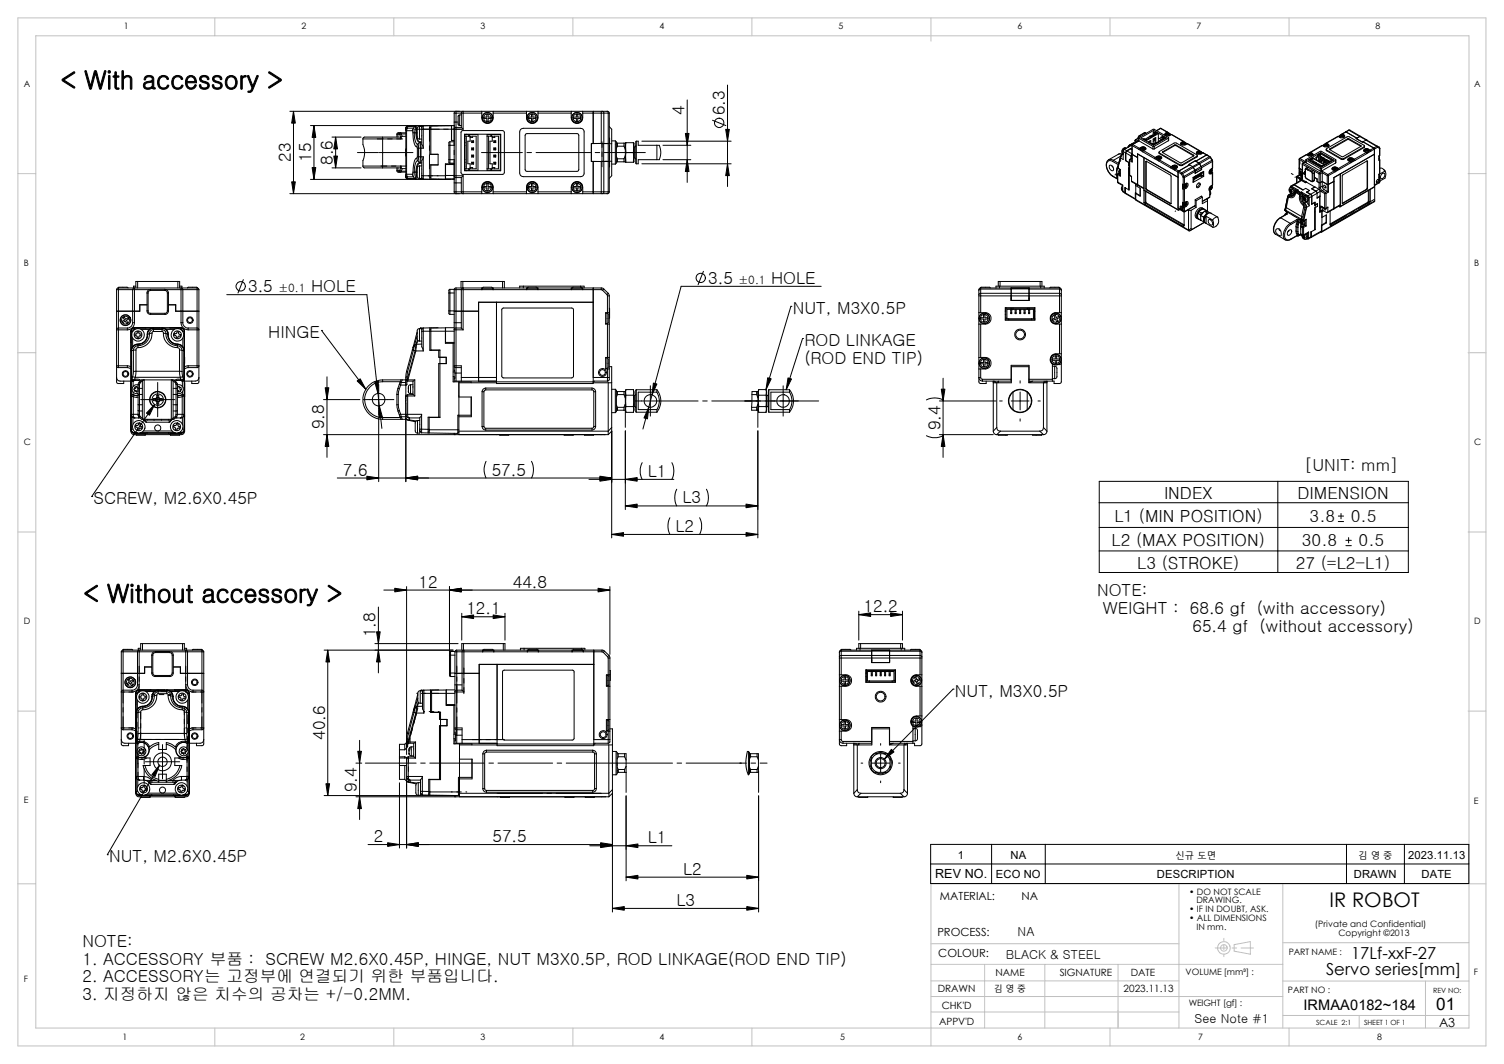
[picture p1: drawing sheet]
<svg xmlns="http://www.w3.org/2000/svg" width="420mm" height="297mm" viewBox="0 0 420 297" stroke-linecap="round" stroke-linejoin="round" font-family="sans-serif">
<defs><g id="words">
<g font-size="6.9">
<text x="16.9" y="24.8">&lt; With accessory &gt;</text>
<text x="23.3" y="168.1">&lt; Without accessory &gt;</text>
</g>
<text font-size="5.6" x="371.3" y="253.1">IR ROBOT</text>
<text font-size="4.8" x="401.1" y="282">01</text>
<g font-size="4.7">
<text x="191.1" y="32.1" transform="rotate(-90 191.1 32.1)">4</text>
<text x="202.4" y="32.2" transform="rotate(-90 202.4 32.2)">6.3</text>
<text x="81.2" y="45.2" transform="rotate(-90 81.2 45.2)">23</text>
<text x="86.9" y="45.2" transform="rotate(-90 86.9 45.2)">15</text>
<text x="93" y="46" transform="rotate(-90 93 46)">8.6</text>
<text x="69.3" y="81.6">3.5</text>
<text x="86.9" y="81.6">HOLE</text>
<text x="197.8" y="79.2">3.5</text>
<text x="215.4" y="79.2">HOLE</text>
<text x="221.4" y="87.6">NUT, M3X0.5P</text>
<text x="74.9" y="94.4">HINGE</text>
<text x="224.6" y="101.6">(ROD END TIP)</text>
<text x="224.6" y="96.6">ROD LINKAGE</text>
<text x="90.6" y="119.9" transform="rotate(-90 90.6 119.9)">9.8</text>
<text x="262.6" y="120" transform="rotate(-90 262.6 120)">9.4</text>
<text x="364.2" y="131.6">[UNIT: mm]</text>
<text x="95.8" y="132.8">7.6</text>
<text x="137.3" y="132.8">57.5</text>
<text x="180.9" y="133.1">L1</text>
<text x="26.1" y="140.8">SCREW, M2.6X0.45P</text>
<text x="190.6" y="140.5">L3</text>
<text x="325.1" y="139.3">INDEX</text>
<text x="362.3" y="139.3">DIMENSION</text>
<text x="188.7" y="148.5">L2</text>
<text x="311.2" y="145.8">L1 (MIN POSITION)</text>
<text x="365.7" y="145.8">3.8</text>
<text x="377.2" y="145.8">0.5</text>
<text x="310.4" y="152.5">L2 (MAX POSITION)</text>
<text x="363.6" y="152.5">30.8</text>
<text x="379.4" y="152.5">0.5</text>
<text x="317.6" y="158.8">L3 (STROKE)</text>
<text x="361.8" y="158.8">27 (=L2-L1)</text>
<text x="116.9" y="164">12</text>
<text x="143.2" y="164">44.8</text>
<text x="306.4" y="166.5">NOTE:</text>
<text x="130.2" y="171.5">12.1</text>
<text x="241.1" y="170.9">12.2</text>
<text x="307.9" y="171.5">WEIGHT : 68.6 gf (with accessory)</text>
<text x="104.9" y="177.9" transform="rotate(-90 104.9 177.9)">1.8</text>
<text x="333" y="176.5">65.4 gf (without accessory)</text>
<text x="266.7" y="194.5">NUT, M3X0.5P</text>
<text x="90.8" y="206.5" transform="rotate(-90 90.8 206.5)">40.6</text>
<text x="99.7" y="221.1" transform="rotate(-90 99.7 221.1)">9.4</text>
<text x="104.4" y="235.1">2</text>
<text x="137.5" y="235.1">57.5</text>
<text x="180.9" y="235.4">L1</text>
<text x="30.5" y="240.7">NUT, M2.6X0.45P</text>
<text x="190.8" y="244.2">L2</text>
<text x="188.9" y="252.9">L3</text>
<text x="23" y="264.2">NOTE:</text>
<text x="23" y="269.2">1. ACCESSORY 부품 : SCREW M2.6X0.45P, HINGE, NUT M3X0.5P, ROD LINKAGE(ROD END TIP)</text>
<text x="23" y="274.2">2. ACCESSORY는 고정부에 연결되기 위한 부품입니다.</text>
<text x="23" y="279.2">3. 지정하지 않은 치수의 공차는 +/-0.2MM.</text>
</g>
<g font-size="4.6">
<text x="377.3" y="267.8">17Lf-xxF-27</text>
<text x="370.3" y="272.3">Servo series[mm]</text>
</g>
<text font-size="4.1" x="364" y="282.1">IRMAA0182~184</text>
<g font-size="3.5">
<text x="261.2" y="245.2">REV NO.</text>
<text x="284.1" y="261.2">NA</text>
<text x="280.9" y="267.6">BLACK &amp; STEEL</text>
<text x="333.6" y="285.7">See Note #1</text>
<text x="401.9" y="286.7">A3</text>
</g>
<g font-size="3.3">
<text x="77.8" y="81.6">±0.1</text>
<text x="206.2" y="79.2">±0.1</text>
</g>
<g font-size="3.1">
<text x="267.5" y="239.6">1</text>
<text x="282.2" y="239.6">NA</text>
<text x="393.2" y="239.6">2023.11.13</text>
<text x="278.1" y="245.1">ECO NO</text>
<text x="323.1" y="245.1">DESCRIPTION</text>
<text x="378.1" y="245.1">DRAWN</text>
<text x="397" y="245.1">DATE</text>
<text x="262.5" y="251.1">MATERIAL:</text>
<text x="285.3" y="251.1">NA</text>
<text x="261.8" y="261.3">PROCESS:</text>
<text x="262" y="267.1">COLOUR:</text>
</g>
<g font-size="2.8">
<text x="278" y="272.4">NAME</text>
<text x="295.9" y="272.4">SIGNATURE</text>
<text x="315.8" y="272.4">DATE</text>
<text x="261.9" y="276.9">DRAWN</text>
<text x="263" y="281.6">CHK'D</text>
<text x="313.7" y="276.9">2023.11.13</text>
<text x="262.3" y="286">APPV'D</text>
</g>
<g font-size="2.6">
<text x="328.2" y="239.7">신규 도면</text>
<text x="379.3" y="239.7">김 영 중</text>
</g>
<g font-size="2.5">
<text x="34.5" y="8.2">1</text>
<text x="84.2" y="8.2">2</text>
<text x="134.2" y="8.2">3</text>
<text x="184.1" y="8.2">4</text>
<text x="234.2" y="8.2">5</text>
<text x="284.1" y="8.2">6</text>
<text x="334.1" y="8.2">7</text>
<text x="384.1" y="8.2">8</text>
<text x="6.6" y="24.2">A</text>
<text x="411.6" y="24.2">A</text>
<text x="6.6" y="74.2">B</text>
<text x="411.6" y="74.2">B</text>
<text x="6.6" y="124.2">C</text>
<text x="411.6" y="124.2">C</text>
<text x="6.6" y="174.2">D</text>
<text x="411.6" y="174.2">D</text>
<text x="6.6" y="224.2">E</text>
<text x="411.6" y="224.3">E</text>
<text x="332.1" y="249.7">• DO NOT SCALE</text>
<text x="332.1" y="254.7">• IF IN DOUBT, ASK.</text>
<text x="332.1" y="257.1">• ALL DIMENSIONS</text>
<text x="334.1" y="252.2">DRAWING.</text>
<text x="334.1" y="259.6">IN mm.</text>
<text x="367.2" y="258.8">(Private and Confidential)</text>
<text x="373.8" y="261.3">Copyright ©2013</text>
<text x="359.9" y="266.6">PART NAME :</text>
<text x="6.6" y="274.2">F</text>
<text x="331.1" y="272.2">VOLUME [mm³] :</text>
<text x="411.6" y="272">F</text>
<text x="277.5" y="277">김 영 중</text>
<text x="331.9" y="280.9">WEIGHT [gf] :</text>
<text x="359.6" y="277.1">PART NO :</text>
<text x="34.2" y="290.4">1</text>
<text x="83.8" y="290.4">2</text>
<text x="134.2" y="290.2">3</text>
<text x="184.1" y="290.2">4</text>
<text x="234.6" y="290.4">5</text>
<text x="284.1" y="290.2">6</text>
<text x="334.6" y="290.4">7</text>
<text x="384.6" y="290.4">8</text>
</g>
<g font-size="2">
<text x="400.2" y="277.1">REV NO:</text>
<text x="367.5" y="286">SCALE 2:1</text>
<text x="380.9" y="286">SHEET 1 OF 1</text>
</g>
</g></defs>
<g fill="none" stroke="#c0c0c0" stroke-width=".28">
<path d="M5 5h410v287h-410zM10 10h400.2v277h-400.2zM60 5v5M110 5v5M160 5v5M210 5v5M260 5v6.5M310 5v5M360 5v5M5 48.5h5M410 48.5h5M5 98.5h5"/>
<path d="M410 98.5h5M5 148.5h5M410 148.5h5M5 198.5h5M410 198.5h5M5 246.7h5M329.2 246.7v40.3M358.2 246.7v40.3M415 246.7h-155v45.3M260 269.2h98.2M260 278.2h98.2M260 263.4h69.2"/>
<path d="M260 273.8h69.2M275 269.2v17.8M291.8 269.2v17.8M312.2 269.2v17.8M339.3 264.6h3.5M341.8 261.9v.7M341.8 263.8v1.3M341.8 266.4v.6M344 264.6h1.3M344.6 263.7l4.6-.9v3.6l-4.6-.9zM346.6 264.6h3.4M358.2 263.1h52"/>
<path d="M358.2 273.9h52M398.1 273.9v13.1M60 287v5M110 287v5M160 287v5M210 287v5M260 282.5h69.2M310 287v5M358.2 283.5h52M360 287v5M379.6 283.5v3.5"/>
<circle cx="341.8" cy="264.6" r="1.77"/>
<circle cx="341.8" cy="264.6" r=".93"/>
</g>
<g fill="none" stroke="#000" stroke-width=".28">
<path d="M80.9 31.1h87M82 31.1v23M86.7 35.1h39.1M87.7 35.1v15M92.7 38.3h8.1M93.7 38.3v8.6M101.3 38.8h5.5M101.3 38.8v1.5a5.7 5.7 0 0 1 0 4.5v1.6M105.3 38.8h7.1M106.8 38.3h5l.2 .5v-.3M106.8 38.8v7.6M106.8 38.3h-5.1l-.4 .5"/>
<path d="M106.8 38.3v.5M110.8 37.5h.3M110.8 37.5v.8M111.1 37.5h.4M111.1 37.5v.8M111.5 37.1l-.4 .4M111.5 37.5l.2 .1M111.5 37.1h-.5l-.2 .4M111.5 37.1h1.8M111.7 37.6l.3 .9M112.1 37.4l-.4 .2M112.1 37.4a.28 .28 0 0 0-.4-.3 .28 .28 0 0 0-.2 .4"/>
<path d="M112.1 37.4l.2 .7M112.1 37.4h1.2M112.3 38.1h1M112.3 38.1l-.3 .4M113.3 36.3l.2 .2M113.3 35.7v13.7M113.4 35.7h-.1M113.5 36.5v12.1M113.5 36.5h1.6M113.6 35.4l-.3 .8 .4-.6M113.6 35.4h.1M113.7 35.6l.1 .2"/>
<path d="M113.8 35.2l-.3 .1-.2 .4M113.8 35.2h.1M113.8 35.8h1.6M113.8 35.8l-.3 .7M113.9 35.2l-.2 .1h2.2M113.9 35.2l-.3 .1 .1 .3M115.1 36.5l.2 .5M115.3 37l.4 .1M115.3 37a6.2 6.2 0 0 0 .9 3.9l.2 .1M115.4 35.8l.3 1.3M115.4 35.8l-.3 .7M115.7 37.1h.5"/>
<path d="M115.7 37.1l.3 2.3a.8 .8 0 0 0 .7 .9M115.8 36.1h13.5M115.9 35.3l-.5 .5M115.9 35.3l.3 1.8M116 35.2l.2 .3 .1 1.6M116.1 35.2l-.2 .1M116.1 35.2h-2.2M116.2 37.1a2.55 2.55 0 0 0 1 2.7M116.2 37.1h.1M116.3 37.1a2.51 2.51 0 0 0 1 2.6M116.3 37.1h.2M117.1 35.3h.7v.3"/>
<path d="M117.1 38.8h.7M117.1 35.3l-.5 .3-.1 .5a3.3 3.3 0 0 0 .4 2.7h.2M117.1 35.3v3.5M117.2 39.8l.2 1.6M117.2 39.8l-.5 .5M117.4 39.7l-.2 .1M117.4 39.7h.4M117.4 39.7l.2 1.7M117.4 39.7h-.1M117.7 35.1h.1M117.8 35.6l.4-.5v6.3M117.8 35.6v4.7l.4 1.1"/>
<path d="M119.9 35.5v3.9M120 35.1h2.3M120 35.1l-3.9 .1M120 35.6h.3M120 35.1v8h2.3v2.9h-2.3v4M125.6 39.6h1.2M125.6 39.6v1M125.6 39.6l-.3 .2v.8M126.1 36.1v3.1h.7M126.1 36.1v-1l-5.8 .1v7.9M126.1 36.1v-1h.7v15h-40.1M126.8 36.1h.5"/>
<path d="M126.8 34.1h.5M126.8 34.1v2M126.8 31.6h.5M126.8 31.6v2.5M127.3 35.6v.5M127.3 35.6l-.3 .1-.2 .4M127.3 34.1v1.5M127.3 31.6v-.5l-.3 .1-.2 .4M127.3 31.6v2.5M127.3 36.1v13M127.3 34.1h.6M127.3 31.6h1.5"/>
<path d="M127.3 35.6h1.5M128.3 32.1l-.4 .4v2.2l.4 .3M128.3 32.1v2.9M128.3 35l.5 .1M128.8 31.6l.4-.5 .1 .5M128.8 31.6h.5M128.8 35.6l.5 .5M128.8 31.6v4M128.8 32l-.5 .1M128.9 36.6l.3-.2h11.1l.5 .3v11.5l-.2 .4-11.4 .1-.3-.2zM129.3 31.6v4.5M129.3 31.6h5.2"/>
<path d="M129.7 39.6l.1 .3M129.7 37.5h10.1v10.2h-10.1zM129.7 37.5h3.8v10h-3.7v-2.2M129.7 38.6h.1M129.8 37.5v2.3M129.8 38h1.7l-.2 .4M129.8 39.9v.7M130.2 37.5h.1M130.2 38v9.1M130.9 37.5v.5M131.1 37.5v.5M131.3 38.4v1h-.7v6.3h.7v1.1"/>
<path d="M131.3 38.4h.7l-.2-.4h1.2v9.1h-1.2l.2-.3h-.7M131.7 39.3h.5M131.7 39.8h.5M131.7 39.3v.5M131.7 39.3l.2 .2M131.9 39.6h.1M131.9 39.5h.1M131.9 39.5v.1M131.9 39.6l-.2 .2M132 39.5v.1M132 39.6l.2 .2M132.2 39.3l-.2 .2"/>
<path d="M132.2 39.3v.5M134.5 31.6v1.3a1.59 1.59 0 0 0 1.6 1.6 1.59 1.59 0 0 0 1.6-1.6v-1.3M134.5 31.1v.5M135.2 32.7h.7v-.8h.4v.8h.8v.4h-.8v.7h-.4v-.7h-.7zM136 38h1.7l-.2 .4M136 37.5h3.7v10h-3.7zM136.4 38v9.1M137.1 37.5v.5M137.2 37.5v.5M137.5 38.4v1h-.7v6.3h.7v1.1M137.5 38.4h.7l-.2-.4h1.2v9.1h-1.2l.2-.3h-.7M137.7 31.6h9.3"/>
<path d="M137.7 31.1v.5M137.9 39.3h.5M137.9 39.3l.2 .2M137.9 39.3v.5M137.9 39.8h.5M138.1 39.6h.1M138.1 39.5h.1M138.1 39.5v.1M138.1 39.6l-.2 .2M138.2 39.5v.1M138.2 39.6l.2 .2M138.4 39.3l-.2 .2"/>
<path d="M138.4 39.3v.5M145.4 36.1l.7-.3h16a.94 .94 0 0 1 1 1v11.5a.94 .94 0 0 1-1 1h-16a1.01 1.01 0 0 1-1-1v-11.5zM146.9 37.4h14.5l.2 .3-.1 10-.4 .1h-14.2l-.3-.4v-9.6zM147 31.6v1.3a1.61 1.61 0 0 0 1.6 1.6 1.61 1.61 0 0 0 1.6-1.6v-1.3M147 31.1v.5M148.4 31.9h.4v.8h.8v.4h-.8v.7h-.4v-.7h-.7v-.4h.7zM150.2 31.1v.5M150.2 31.6h9.3M159.5 31.6a2.56 2.56 0 0 0 .6 2.4 1.59 1.59 0 0 0 1.7 .3 1.59 1.59 0 0 0 .9-1.4v-1.3M159.5 31.1v.5M160.2 32.7h.8v-.8h.3v.8h.8v.4h-.8v.7h-.3v-.7h-.8zM162.7 31.1v.5"/>
<path d="M162.7 31.6h5.2M165.7 31.1v8.9M167.9 31.1v.5M167.9 31.1h.4M167.9 31.6v8.4M167.9 31.6h.7M168.1 39.6v7M168.3 31.1h1.2M168.3 31.1l.2 .1 .1 .4M168.6 31.6h1.2M168.6 31.6v22M169.5 31.1l.3 .5"/>
<path d="M169.5 31.1l.4 .1 .2 .4M169.8 31.6h.3M169.8 31.6v22M170.1 38.6v1.4M170.1 31.6v22M170.1 35.3l.7 .8v13l-.7 .7M170.8 39.3h1M171.8 39.3l.3 .3v5.9l-.3 .3M171.8 39.3v6.5M172.1 40h2.5v1.7M172.4 40v.8M174.2 40v.8"/>
<path d="M174.8 39.8v5.5M174.8 39.8l-.2 .2v1.7M174.8 39.8h2.1M176.9 39.8v5.5M176.9 39.8l.1 .2v5.1l-.1 .2M177.7 39.4h.5v1.2h5.2M177.7 39.4v6.3M179.2 39.4h25M191.9 27.9v23M199 33.6l3.7 1.5M203.2 23.7v28.4M316.5 40h-.1"/>
<path d="M316.8 40h-.4M316.9 40h-.4M316.9 39.2l.1 .1M316.9 39.2v.7M317 39.3l.5 .3M317 39.3v.5M317.1 39h.1M317.1 39l-.2 .2M317.2 39l-.2 .3M317.2 39l.7 .4M317.9 39.4l-1.7 .9M317.9 39.4l-1.6 .9"/>
<path d="M318 38.5l.1 .8M318 38.5l-.9 .5M318 38.6l-.8 .4M318 39.3l-.4 .2M318.1 39.3l3.8 2.3M318.1 38.6l3.8 2.3M318.1 38.6v.7M318.1 37.9l-.3 .7M318.1 37.9h.1M318.2 37.9l.3 .2M318.2 37.9l-.4 .6M318.6 38.5l3.6-2.1 3.6 2.1-3.7 2.1z"/>
<path d="M319.2 38.8l.5 .1M319.5 37.1h.4M319.5 37.1h.1M319.5 37.1l-1.4 .8M319.6 37.1h.3M319.6 37.1l.4 .2M319.6 37.1l-1.4 .8M319.7 38.8v.1M319.7 38.9h-.2l.4 .3M319.7 38.9v.1M319.9 37.1l.2 .1M319.9 39l.1 .1"/>
<path d="M319.9 39v.2M320.1 38.9l.1 .1M320.1 38.9v.1M320.1 38.9l-.2 .1M320.6 39.6l.8-.4-.1 .9h.6M320.6 38.7l.2-.2v.2M320.6 38.7h.1M320.8 39.5v.3M320.8 38.5l.1 .1M321 39.4v.4M321.1 38v.1M321.1 38.1l-1.4 .8"/>
<path d="M321.1 38.1l.3 .1M321.1 39.3v.7M321.3 37.9l.1 .2M321.3 38l.5-.3v.3M321.4 38.2v.1M321.4 38.1h.1M321.5 38.1l-.1 .1M321.5 38.1v.1M321.6 37.8l.2 .2M321.6 38.1h.1M322 37.8l-.2 .2M322 37.1v.8"/>
<path d="M322 39l.2 .1M322 37.8l.1 .1M322 37.1l.4 .1M322.2 36.4v.6M322.2 37l.5 .2M322.2 37l-.2 .1M322.2 37.7l-.2 .1M322.2 37.7v.1M322.2 38.7v.4M322.2 37.7h.1M322.2 37.7l.1 .1M322.5 36.9l-.1 .8"/>
<path d="M322.5 36.9l1 .4M322.5 36.9l-.1 .1M322.6 39.2l-.6 .3M322.6 38.7l-.2-.1-.2 .5M322.6 38.5v1.4M322.6 39.9l.1 .1M322.6 39.9l-.6 .3M322.7 37.2v.4M322.7 37l.4 .3-3.2 1.9M322.7 37v.5M322.7 37v.2M322.7 40v-1.6l-.7 .4v1.6"/>
<path d="M322.8 39.9l.1 .1M322.8 39.9v.1M322.8 39.9l-.1 .1M323 39.8l-.2 .1M323.1 39.8h-.1v.1M323.5 37.3v2.2l-.4 .3M323.5 38.5l.7 .4M323.5 37.3l-3.5 2M323.5 39.5h.1M323.5 39.5v.1M323.6 38.6l-.1 .1M323.7 39.3l-.2 .2"/>
<path d="M323.7 39.4v.1M323.8 39.3v.1M324 35.9h.2M324 35.9h.1M324 35.9l-1 .5M324.1 35.9h.1M324.1 35.9l-1.1 .6M324.1 35.9l1.9 1M324.2 38.3l.4 .1M324.2 38.3v.9M324.2 38.3l.4 .2M324.2 35.9l1.9 1"/>
<path d="M324.4 38.9l-.1 .2M324.4 38.9v.2M324.4 38.9l.1 .1M324.6 38.3l.2 .1M324.6 38.3v.7M324.7 38.2l.1 .1h-.2M324.7 38.2l.9 .3M324.7 38.2l-.1 .1M324.8 38.4v.4M324.9 38.3l.4 .3-3.2 1.8M324.9 38.3l-.1 .1M324.9 38.3v.5"/>
<path d="M325.3 37.5l.4 .4M325.3 37.5v.1M325.3 37.5v.2M325.5 37.2a.42 .42 0 0 0-.2 .5 .42 .42 0 0 0 .5 .2h.7l.6-.4M325.5 37.2v.1M325.5 37.3l.3-.2 .8 .2a.51 .51 0 0 1-.5 .5 .51 .51 0 0 1-.6-.5zM325.8 37.2l.5 .5 .2-.1-.3-.2M325.8 37.2l.3 .1M325.8 37.2v.1M326 36.9l.1 .1M326 36.9l-.5 .3M326.1 37.3v.2"/>
<path d="M326.1 37.1l-.5 .1-.3 .3M326.1 37.1h.2a.4 .4 0 0 1 .5 .4 .4 .4 0 0 1-.4 .4M326.1 37l-.1 .1M326.1 37l.2 .1M326.2 37.4l-.5 .2 .2-.2v.2M326.2 37.4v.2M326.3 38.6v-.2l-4-2.3h-.3l-4 2.3 .1 .2M326.3 39.3l-4 2.3M326.3 38.6l-4 2.3M326.3 38.6v.7M326.3 37.2l.2 .1-.3 .1M326.3 37.2l-.2 .1"/>
<path d="M326.3 37.2v.1M326.3 38.5v.8M326.7 37.3l.4 .2M326.8 37.5v.2M327.1 37.5l3.4 2M327.1 37.5l3.3 2M330 39.8l.2-.1 .8 .1a.49 .49 0 0 1-.5 .5 .49 .49 0 0 1-.5-.5zM330.2 39.8l.3 .1M330.2 39.8h-.1l.2 .2M330.2 39.8v.1M330.3 40l-.2 .1 .4-.1M330.3 40h.2"/>
<path d="M330.3 40v.1M330.4 39.5l-.5 .3a.47 .47 0 0 0-.1 .6 .47 .47 0 0 0 .7 .1l1-.4M330.4 39.5l.1 .1M330.5 39.6l-.6 .2-.2 .3M330.5 39.9v.1M330.5 39.6l.5 .2 .2 .3M330.5 39.6h.1M330.5 39.6h.2M330.8 39.8h.1l-.4 .2M330.8 39.8l-.3 .1M330.8 39.8v.1M331.1 39.9l.4 .2"/>
<path d="M370.4 40l.5 .3a.43 .43 0 0 1 .2 .5 .43 .43 0 0 1-.6 .2l-1.2-.4M370.4 40l-.2 .1M373.7 38.1l-3.4 1.9M373.7 38.1l-3.3 1.9M373.7 38.1l.5 .3M374 38.1l.2 .3M374 38.1v.1M374.1 37.8l-.4 .3M374.2 38.4h.2M374.2 37.8l.3-.2 .7 .2a.51 .51 0 0 1-.5 .5 .51 .51 0 0 1-.5-.5zM374.5 37.7l.2 .1M374.5 37.7l-.2 .1 .3 .1"/>
<path d="M374.5 37.7v.1M374.6 37.9l-.3 .2M374.6 37.9l.5 .2-.2-.2v.2M374.6 37.9v.2M374.6 37.5l-.1 .1M374.6 37.5l.2 .1M374.7 37.8v.2M374.7 37.6l-.4 .1-.3 .4M374.7 37.6l.5 .1 .3 .4M374.8 37.4l-.2 .1M374.8 37.4l.5 .3M375 37.7l-.5 .5-.2-.1"/>
<path d="M375 37.7l-.3 .1M375 37.7v.1M375.3 37.7a.49 .49 0 0 1 .1 .7 .49 .49 0 0 1-.7 .1l-.5-.1M375.3 37.7v.1M375.5 38.1l-.4 .3M375.5 38.1v.1M375.8 36.8h.1M375.8 36.8l-1.1 .6M375.9 36.8l-1.1 .6M375.9 36.8l3 1.8M376.3 38.7h.3M376.3 38.7l-5 2.9"/>
<path d="M376.3 38.9l-5 2.9M376.3 38.7v.2M376.3 38.9h.3M376.6 36.4h.1M376.6 36.4l-.8 .4M376.6 38.7l3.4 1.9M376.6 38.9l3.4 2M376.6 38.7v.2M376.7 36.4l3 1.7M376.7 36.4l-.8 .4M376.9 36.3l-.2 .1M376.9 36.3l-.3 .1"/>
<path d="M376.9 36.3l3 1.8M378.9 38.6h.1M378.9 38.6l-.2 .1 1.7 1 .2-.1M379.7 38.1l-.8 .5M379.7 38.1l1.8 1M379.7 38.1l-1 .6 1.7 1 .3-.2M379.9 38.1h-.2M379.9 38.1l1.8 1M380.6 39.6l3 1.7M381.4 39.1h.3M381.4 39.1l-.8 .5M381.4 39.1l3 1.8"/>
<path d="M381.6 39.1h.1M381.7 39.1l3 1.8M80.9 54.1h87M92.7 46.9h8.1M99.8 42.6h5.9M101.3 46.4l.4 .5h5.1M101.3 46.4h5.5M105.9 42.6h9.4M106.4 46.4h7.1M106.8 46.4v.5M110.8 47.7l.2 .3h.5M110.8 46.9v.8"/>
<path d="M110.8 47.7h.3M111.1 47.7h.4M111.1 46.9v.8M111.1 47.7l.4 .3M111.5 48h1.8M111.5 47.7l.3 .3 .3-.2M111.7 47.5l-.2 .2M111.7 47.5l.4 .3M112 46.7v-.3l-.2 .5h-5M112 46.7l-.3 .8M112 46.7l.3 .4M112.1 47.8h1.2"/>
<path d="M112.3 47.1h1M112.3 47.1l-.2 .7M113.3 48.9l.4 .6M113.3 49.4l.2 .3 .3 .2M113.3 49.4h.1M113.3 49l.1 .2M113.3 41.5v.7M113.3 42.9v.7M113.4 49.2l.2 .5M113.5 48.6l.3 .8M113.5 48.6l-.2 .2M113.5 48.6h1.6"/>
<path d="M113.6 49.8l.3 .1M113.6 49.7h.1M113.7 49.5v.3M113.8 49.4l-.1 .1M113.8 49.9h.1M113.8 49.4h1.6M113.9 49.9l4.3 .1M115.1 48.6l.3 .8M115.3 48.1l-.2 .5M115.4 49.4l.5 .5M115.7 48l-.4 .1M115.7 48l-.3 1.4"/>
<path d="M115.7 48h.5M115.9 49.9l.2 .1M115.9 49.9l-2.2-.1 .2 .1M116.1 49.9l-.1 .1M116.2 48l-.3 1.9M116.2 48h.1M116.3 48l-.1 1.9M116.3 48h.2M116.4 44.2l.3 .7M116.4 41l.1 .4M116.4 44.2h-.3a4.6 4.6 0 0 0-.7 3.2l-.1 .7M116.5 43.8h.4"/>
<path d="M116.5 41.4h.4M116.5 41.4v2.4M116.5 43.8l-.1 .4M116.7 44.9a1.85 1.85 0 0 0-1 1.9v1.2M116.7 40.3l.2 1.1M116.7 40.3l-.3 .7M116.7 44.9l.5 .5M116.9 43.8l-.2 1.1M116.9 41.4h.5M116.9 43.8h.5M116.9 41.4v2.4M117.1 46.3h.7"/>
<path d="M117.1 46.3l-.3 .1a5.4 5.4 0 0 0-.1 3.2l.4 .2M117.1 46.3v3.5M117.2 45.4l.1 .1M117.2 45.4l-.5 .3-.3 .5-.2 1.8M117.2 45.5a2.01 2.01 0 0 0-.9 2v.5M117.3 45.5h.5M117.3 45.5h-.1M117.4 41.4h.2M117.4 43.8l-.2 1.6M117.4 43.8h.2M117.4 41.4v2.4M117.6 43.8l-.2 1.7"/>
<path d="M117.6 41.4v2.4M117.6 41.4h.6M117.6 43.8h.6M117.7 50h.1M117.8 49.6v.2h-.7M117.8 49.1h6.6M117.8 49.6l.4 .4M117.8 49.1v.5M118.2 43.8v6.2M118.2 43.8l-.4 1.1v4.2M118.2 50h1.8M119.9 40.7v1.3"/>
<path d="M119.9 43.2v3.9M120 49.5h.3M122.3 46.1h-2v3.9h4.1v-.9M122.5 50h-2.5M124.4 45.9h2.4M125.3 40.6v4M125.3 40.6h.3M125.3 44.6h.3M125.3 44.6v.8l.3 .2M125.6 44.6h1.2v.4M125.6 40.6v4M125.6 45.6h1.2"/>
<path d="M125.6 44.6v1M126.5 50h.1M126.8 49.1h.5M126.8 49.1l.2 .4 .3 .1M126.8 40.1v.5h-1.2M126.8 51.1h.5M126.8 49.1v2M126.8 49h-2.4v1h2.4M126.8 53.6h.5M126.8 45.7h-2.4v3.4M126.8 51.1v2.5M126.8 53.6l.2 .3 .3 .2v-.5"/>
<path d="M127.3 49.1v.5M127.3 49.6v1.5M127.3 51.1v2.5M127.3 49.1h2M127.3 53.6h1.5M127.3 49.6h1.5M127.3 51.1h1.5M128.8 53.6h.5M128.8 53.6l.1 .2 .4 .3v-.5M128.8 49.6v4M129.3 49.1v4.5M129.3 53.6h5.2"/>
<path d="M129.3 49.1l-.5 .5M129.7 40.6h.1M129.7 44.6h.1M129.7 46.6h.1M129.7 47.6h.5M129.8 40.6v4M129.8 44.6l-.1 .9M130.2 47.5v.2M130.9 47.1v.4M131.1 47.1v.4M131.3 46.8l.2 .3h-1.7M131.7 45.8h.5"/>
<path d="M131.7 41.3h.5M131.7 41.8h.5M131.7 43.3h.5M131.7 43.8h.5M131.7 45.3h.5M131.7 41.3v.5M131.7 43.3v.5M131.7 45.3v.5M131.7 41.3l.2 .2M131.7 43.3l.2 .2M131.7 45.3l.2 .2M131.9 45.5h.1"/>
<path d="M131.9 41.5h.1M131.9 41.6h.1M131.9 43.5h.1M131.9 43.6h.1M131.9 45.6h.1M131.9 41.5v.1M131.9 43.5v.1M131.9 45.5v.1M131.9 41.6l-.2 .2M131.9 43.6l-.2 .2M131.9 45.6l-.2 .2M132 41.5v.1"/>
<path d="M132 43.5v.1M132 45.5v.1M132 41.6l.2 .2M132 43.6l.2 .2M132 45.6l.2 .2M132.2 41.3v.5M132.2 43.3v.5M132.2 45.3v.5M132.2 41.3l-.2 .2M132.2 43.3l-.2 .2M132.2 45.3l-.2 .2M134.5 42.6h11.4"/>
<path d="M134.5 53.6v-1.3a1.59 1.59 0 0 1 1.6-1.6 1.59 1.59 0 0 1 1.6 1.6v1.3M134.5 53.6v.5M135.9 51.3h.4v.8h.8v.4h-.8v.7h-.4v-.7h-.7v-.4h.7zM137.1 47.1v.4M137.2 47.1v.4M137.5 46.8l.2 .3h-1.7M137.7 53.6h9.3M137.7 53.6v.5M137.9 45.8h.5M137.9 41.3h.5M137.9 41.3v.5M137.9 43.3v.5"/>
<path d="M137.9 45.3v.5M137.9 41.3l.2 .2M137.9 41.8h.5M137.9 43.3l.2 .2M137.9 43.3h.5M137.9 43.8h.5M137.9 45.3l.2 .2M137.9 45.3h.5M138.1 45.5h.1M138.1 41.5v.1M138.1 43.5v.1M138.1 45.5v.1"/>
<path d="M138.1 41.6l-.2 .2M138.1 41.5h.1M138.1 41.6h.1M138.1 43.6l-.2 .2M138.1 43.5h.1M138.1 43.6h.1M138.1 45.6l-.2 .2M138.1 45.6h.1M138.2 41.5v.1M138.2 43.5v.1M138.2 45.5v.1M138.2 41.6l.2 .2"/>
<path d="M138.2 43.6l.2 .2M138.2 45.6l.2 .2M138.4 41.3v.5M138.4 43.3v.5M138.4 45.3v.5M138.4 41.3l-.2 .2M138.4 43.3l-.2 .2M138.4 45.3l-.2 .2M147 53.6v-1.3a1.61 1.61 0 0 1 1.6-1.6 1.61 1.61 0 0 1 1.6 1.6v1.3M147 53.6v.5M147.2 42.6h1.2M148.4 51.3h.4v.8h.8v.4h-.8v.7h-.4v-.7h-.7v-.4h.7z"/>
<path d="M149.7 42.6h15.2M150.2 53.6v.5M150.2 53.6h9.3M159.5 53.6a2.56 2.56 0 0 1 .6-2.5 1.59 1.59 0 0 1 1.7-.3 1.59 1.59 0 0 1 .9 1.5v1.3M159.5 53.6v.5M160.2 52.1h.8v-.8h.3v.8h.8v.4h-.8v.7h-.3v-.7h-.8zM162.7 53.6v.5M162.7 53.6h5.2M165.1 40.1h3.5M165.1 40h2.8M165.1 40v5.1h2.8M165.7 45.1v9"/>
<path d="M166.2 42.6h1.3M167.9 45.1h2.2M167.9 53.6h.7M167.9 53.6v.5M167.9 45.1v8.5M167.9 54.1h.4M167.9 40h.7M168.3 54.1h1.2M168.6 40.1h1.2M168.6 53.6l-.1 .3-.2 .2M168.6 53.6h1.2M168.7 42.6h11.5"/>
<path d="M169.8 40h.3M169.8 40.1h.3M169.8 53.6h.3M169.8 53.6l-.3 .5M170.1 40.6v4M170.1 40.1h.7M170.1 53.6l-.2 .4-.4 .1M170.2 45l-.1 1.6M170.8 45h-5.7M170.8 45.8h1M172.1 43.7l.3 .6M172.4 44.3v.9"/>
<path d="M172.4 44.3h1.8M172.4 40.8l-.3 .6M172.4 40.8h1.8M174.2 44.3v.9M174.2 40.8l.4 .9M174.6 43.4v1.7l.2 .2M174.6 43.4v1.8h-2.5M174.6 41.7v1.7M174.6 43.4l-.4 .9M174.8 45.3h2.1M177 44.1h.1M177 41.1h.1"/>
<path d="M177.1 44.1l.4 .3M177.1 41.1v3M177.5 40.7l-.4 .4M179.2 45.7h25M183.4 40.6h.6a4.2 4.2 0 0 1 0 4h-.6M183.4 44.6h-5.2v1.1h-.5M183.4 40.6v4M185.1 40.6h7.8M185.1 44.6h7.8M309.5 44.6l.6-.1 .8 .2M309.5 44.6a2.93 2.93 0 0 0 .5 4l.8 .7M309.8 46.2a.89 .89 0 0 1 1 .4 .89 .89 0 0 1-.1 1.1 1.11 1.11 0 0 1-.9-1.5z"/>
<path d="M310.5 46.3l.3 .4M310.7 49.1l.1 .2M310.7 49.1l1.4 .8-.1-.4M310.7 45.1l1.6 .9M310.7 45.1a1.14 1.14 0 0 0-1.4 0 1.14 1.14 0 0 0-.3 1.4 4.2 4.2 0 0 0 1.7 2.6M310.8 49.3l1.2 .7M310.9 44.7l1.5 .9M310.9 44.7l-.2 .4M311.5 48.6l-.1 .3M311.8 47.6l.1 1.3M311.9 48.9v.6M311.9 48.9l.1 .6"/>
<path d="M311.9 46.9l.1 .2M311.9 49.5h.1M311.9 49.5l.2 .5M312 46.9l-.2 .7M312 47.1l-.2 .5M312.1 50.8l.2 .3M312.1 48.6v.1M312.1 50.8h.1M312.1 46.6v.1M312.1 48.7v2.1M312.1 46.6l-.2 .3M312.1 46.8l.1 .1"/>
<path d="M312.1 46.9l.1 .1M312.1 46.8h.1M312.1 46.7h.1M312.1 50.8l1.4 .8v1.7M312.1 48.7l.7 .4M312.1 46.7l-.1 .4M312.2 46.5l-.1 .2M312.2 46.9v.1M312.2 46.9l.6 .4M312.2 46.3l-.1 .3M312.2 47l.6 .3M312.2 46.4l-.1 .4"/>
<path d="M312.2 46.4h.1M312.3 48.5l-.2 .1M312.3 48.5h.1M312.3 43.1h1M312.3 43.1l-2.8 1.5M312.3 51.1l1.2 .7M312.3 48.5l-.2 .2M312.3 48.5l.5 .3M312.4 46.2l-.4 1.2M312.6 48.3l-.3 .2M312.6 48.4l.2 .1M312.6 47.2v.3"/>
<path d="M312.7 48.4l-.4 .1M312.7 48.4h.1M312.8 47.3l-.4 .5 .2 .6M312.8 47.5l-.3 .4 .1 .5M312.8 47.3h.1M312.8 47.3v1.8M312.8 48v.4M312.9 44v.1M312.9 43.8l-.7 2.6M312.9 43.8v.2M312.9 44l-.8 2.8M312.9 43.7l-.7 2.7"/>
<path d="M312.9 43.6l-2 1.1M312.9 44.1l-.7 2.8M312.9 43.7v.1M313 44.8l-.2 .2M313.4 53.2h.1M313.4 43l-.5 .7M313.4 43l-.5 .8M313.5 51.8v.1a.88 .88 0 0 0-.1 1.3M313.5 52a.87 .87 0 0 0-.1 1.2M313.5 42.8l.1 .2M313.5 53.3l.7 .7M313.5 52.6v.5"/>
<path d="M313.5 53.3l.6 .4M313.6 43l-.7 1M313.6 43h-.2M313.6 42.9l-1.3 .2M313.6 43l-.7 1.1M313.6 42.2v.7M313.6 42.9l-.2 .1M314 41.7l-.4 .4v2.4l-.7-.4M314 41.7l.6 .4M314 41.7l-.4 .6 .7 .4M314.1 53.7l.2 .3M314.2 53.8l3 1.9"/>
<path d="M314.2 53.8l2.8 1.7M314.3 53.7l-.1 .1M314.3 52.4l-.1 1.4M314.3 42.7v2.1M314.3 44.8l1 .6M314.3 41.4l-.4 .2M314.4 41.3a1.04 1.04 0 0 0-.9 1.5M314.4 41.3l-.5 .4M314.4 44.7l-.1 .1M314.4 42.7v2.2M314.4 42.7l1.4 .9M314.4 41.3a.93 .93 0 0 0-1 .5 .93 .93 0 0 0 .1 1"/>
<path d="M314.6 42.1l-.3 .6M314.7 42.2l-.3 .5M314.7 42.2l1.4 .7M315.2 45.3v.8M315.2 46.1l.1 .1M315.2 53l-1.1-.6v1.3M315.3 45.3v7.7h-.1M315.3 46.1h-.1M315.3 46.2l.1 .1M315.3 52.9l-.1 .1M315.3 46.2h.1M315.4 40.6l-.5 .6"/>
<path d="M315.4 40.6l-.4 .5M315.4 44.7l.1 .1M315.4 48.8l.1 .1M315.4 40.6h.1M315.4 44.7v4.1M315.4 47l-.2-.1v6.1M315.4 48.8l.1 .2M315.5 48.9v.1M315.5 44.8l.6 .4M315.5 48.9l.5 .3v1.3M315.5 44.8v4.1M315.5 44.5l-.1 .2"/>
<path d="M315.5 44.5h.1M315.5 49l.5 .3M315.6 40.5l-.6 .6M315.6 40.5h.1M315.6 40.5l-.2 .1M315.6 40.5l-.5 .5M315.6 44.5l.5 .3M315.6 40.5l.2 .1-1.8 1.1M315.6 44.5l-.1 .3M315.7 41.4l.4 .3-.3-.2-1.1 .7M315.7 41.4l-1.1 .7M315.7 41.4v.2"/>
<path d="M315.8 43.6l.3-.6 1.6 1M315.8 43.6v.7M315.9 43.6l.2 .1M315.9 43.6v.7M316 50.5v.3l1.8 1M316 50.5l3.4 2M316.1 40.6h.1M316.1 40.6v4.6M316.1 43.1l-.2 .5M316.1 44.2l-.6 .3M316.1 44.2l-.5 .3M316.1 40.6l1.9 1.1"/>
<path d="M316.2 40.3l-.1 .3M316.2 40.3h.1M316.2 40h.1M316.2 40.1l-.9 .5M316.2 40l-.8 .6M316.3 40.3l1.9 1.1M316.3 40.3l-.2 .3M316.4 40l-.8 .5M316.4 40h-.2M316.5 40l.1 .1M316.5 40l-.9 .5M316.5 40.1l-1.1 .6"/>
<path d="M317 55.5l.2 .2M317.2 55.7v.2l14.8 8.5M317.2 51.4v4.3M317.2 51.8l1.2 .7v2.3l-1.2-.7 .1-.1M317.2 55.7l14.7 8.5M317.7 43l.1 8.8M317.7 43l1.7 1v12.5M317.7 43l11.3 6.5M317.8 51.8l1.6 .9M318 41.7l1.1 .7M318.2 41.4l-.2 .3M318.4 54.6l-1.4-.8v1.7"/>
<path d="M318.4 54.6h.1M318.5 41.5a.79 .79 0 0 0 .7 .5 .79 .79 0 0 0 .7-.5M318.5 41.5a.61 .61 0 0 0 .7 .6M318.5 41.4l-.5 .3M318.6 41.1v.1M318.6 41.1l-.4 .3M318.6 41.1a.7 .7 0 0 1 .9-.1 .7 .7 0 0 1 .4 .7l-.6 .3M318.8 41.1h.4a.37 .37 0 0 1 .4 0 .37 .37 0 0 1 .1 .4l-.9 .1-.2-.2zM318.9 41.1l.3 .2M318.9 41.1l-.1 .1 .3 .2M318.9 41.1v.2M319.1 41.4l-.3 .1 .4-.1"/>
<path d="M319.1 41.4h.1M319.1 41.4v.1M319.1 42.4l3.3 1.9M319.2 41.3v.1M319.3 42l-.2 .4M319.3 41.4l.3 .1-.4-.1M319.3 41.4h-.1M319.3 41.4v.1M319.3 42l3.3 1.9M319.4 56.5l.4 .6M319.4 41.1l.2 .1-.3 .2M319.4 41.1l-.2 .2"/>
<path d="M319.4 41.1v.2M319.4 56.5h.4M319.8 57.1l10.5 6.1M319.8 53.3v3.2M319.8 56.5l.2 .3M319.9 41.5a.79 .79 0 0 0-.7-.5 .79 .79 0 0 0-.7 .5M319.9 41.5l.1 .1M319.9 41.5l.1 .2M320 52.7l.2 .3M320 56.4l.2 .3M320 45.1l.1-.1 6.9 4v7.9h-.1M320 56.8l-.2 .3"/>
<path d="M320 45.1v7.6M320 53.4v3M320 56.8l10.5 6.1M320 56.4l-.2 .1M320.1 45v.1M320.1 45.1v7.5M320.1 45.1h-.1M320.1 52.6l-.1 .1M320.1 52.6l.2 .3M320.2 53l6.7 3.9M320.2 56.7l10.5 6.1M320.2 56.7l-.2 .1"/>
<path d="M320.3 52.9l6.7 3.9-.1 .1M320.3 52.9l-.1 .1M321.9 40.1v.2M321.9 40.1l-.2 .1 .4 .2M321.9 41.6h.4M321.9 40.9h.4M321.9 40.9v.7M322 40.4h.1M322.1 40.3h.1M322.1 40.3h.2M322.1 40.3v.1M322.3 40.9v.7"/>
<path d="M322.3 40.1l.1 .2M322.4 44.3l1.2 .6M322.6 43.9l-.2 .4M322.9 44a.58 .58 0 0 0 .8 .7M322.9 44a.82 .82 0 0 1 1.4 0M322.9 44a.82 .82 0 0 0 .7 .5 .82 .82 0 0 0 .8-.5M322.9 44l-.5 .3M323 43.7v.1M323 43.7l-.4 .2M323 43.7a.74 .74 0 0 1 .9-.2 .74 .74 0 0 1 .4 .7l-.6 .4M323.1 43.9v-.1a.48 .48 0 0 1 .6-.2 .48 .48 0 0 1 .3 .6h-.6zM323.3 43.7l.3 .2"/>
<path d="M323.3 43.7l-.1 .1 .4 .2M323.3 43.7v.2M323.6 44.9l3.2 1.9M323.6 43.9v.1M323.6 42.5l.2 .4M323.7 44.6l3.3 1.9M323.7 44.6l-.1 .3M323.8 42.7v-.4l4-2.3 .6-.1 5.8 3.3v.4M323.8 43.9l-.6 .2h.3M323.8 43.9l.2 .2-.4-.1M323.8 42.7v.2M323.8 43.9v.2"/>
<path d="M323.8 42.9l5.6 3.3M323.8 42.7l5.6 3.3M323.9 43.7l.1 .1-.2 .1M323.9 43.7l-.3 .2M323.9 43.7v.2M324.4 44v.1M324.4 44v.2M324.7 42.6l5 2.9 3.6-2M324.7 42.4v.2M326.8 46.8l1.2 .7M327 46.5l-.2 .3M327.3 46.6a.56 .56 0 0 0 .8 .6"/>
<path d="M327.3 46.5l-.5 .3M327.3 46.6a.79 .79 0 0 1 .7-.5 .79 .79 0 0 1 .8 .5M327.3 46.6a.82 .82 0 0 0 1.5 0M327.5 46.2v.1M327.5 46.2l-.5 .3M327.5 46.2a.84 .84 0 0 1 1.3 .5l-.7 .5M327.5 46.4l.8-.2 .2 .2a.51 .51 0 0 1-.5 .4 .51 .51 0 0 1-.5-.4zM327.6 46.3l.3 .2M327.8 46.3l.2 .1M327.8 46.3h-.2M327.8 46.3v.1M327.9 46.5l.5 .2-.2-.2v.2"/>
<path d="M327.9 46.5v.2M328 47.5l1 .5M328 40.6h.4M328 40.5h.4M328 40.5l-3.3 1.9M328 40.6l-3.3 2M328 40.5v.1M328 46.4v.2M328.1 47.2l-.1 .3M328.1 47.2l1.1 .6M328.3 46.3l-.5 .4h-.2l.3-.2M328.3 46.3l-.3 .1"/>
<path d="M328.3 46.3v.1M328.3 58.9l-.1 .1M328.4 40.5l4.9 2.8M328.4 40.6l4.9 2.9M328.4 40.5v.1M328.8 46.6v.1M329 58.5l-9.6-5.5 9.7 5.7M329 48v10.5M329 48l.8 .5M329.2 47.8l-.2 .2M329.2 47.8l.8 .4M329.4 46h.8"/>
<path d="M329.4 58.5l-.3 .2-.1-.2M329.4 46v.2M329.4 46.2h.8M329.6 57.5h.2a.53 .53 0 0 1 .5 .4 .53 .53 0 0 1-.3 .6 .68 .68 0 0 1-.4-1zM329.7 40.1l.4 .4M329.7 40v.2M329.7 40.1v.1M329.8 48.5l.1 .1M329.9 48.6l.5 .8M329.9 57.6a.32 .32 0 0 0-.1 .5 .32 .32 0 0 0 .5 .1M330 48.2l.2 .3M330 48.2l-.2 .3"/>
<path d="M330.2 46v.2M330.2 48.5l.5 .7M330.2 52.7l.2 .1M330.2 57.8l.2 .1M330.2 48.5l-.3 .1M330.4 49.4v.2M330.4 51.5h.4M330.4 56.6h.4M330.4 58.9h.4M330.4 58.9l.1 .2M330.4 51.5a.55 .55 0 0 0 .1 1M330.4 56.6a.55 .55 0 0 0 .1 .9"/>
<path d="M330.4 58.9l-1.4-.9 1.5 1.1M330.4 49.6v1.9M330.4 52.8v3.8M330.4 57.9v1M330.4 51.5l-.2-.1v1.3M330.4 56.6l-.2-.1v1.3M330.4 49.6h.4M330.4 52.8h.4M330.4 57.9h.4M330.5 40l.4 .1-.3-.1v.1M330.5 59.1h.4M330.5 57.7l-1.1 .6"/>
<path d="M330.6 51.5l-.2 .6 .1 .4M330.6 56.6l-.2 .6 .1 .3M330.6 52.5l-.4 .2M330.6 57.6l-.4 .2M330.7 49.2l-.3 .2M330.7 49.2l.1 .4M330.7 59.1v3.8l-.2 .3h-.2M330.8 58.9l.1 .1M330.8 56.6l.4-.3a.55 .55 0 0 1 .7 .4 .55 .55 0 0 1-.4 .7l-.3 .2M330.8 51.5l.4-.3a.42 .42 0 0 1 .6 .1 .42 .42 0 0 1-.1 .6l-.5 .6M330.8 49.6v1.9M330.8 52.8v3.8"/>
<path d="M330.8 57.9v1M330.8 56.7l.3-.2a.51 .51 0 0 1 .2 .7 .51 .51 0 0 1-.7 .2zM330.9 51.5l.2-.1a.49 .49 0 0 1 .2 .7 .49 .49 0 0 1-.7 .1zM330.9 59v.1M330.9 51.8l-.2 .4 .2-.2-.1-.1M330.9 56.9l-.2 .3 .2-.1-.1-.1M330.9 51.7l.2 .1M330.9 51.8l.2 .1M330.9 52.2h.2M330.9 56.8l.2 .1M330.9 57.2l.2 .1M330.9 56.9l.2 .1"/>
<path d="M331 52.4l.2 .1M331 57.5l.2 .1M331.1 51.8v-.4l-.2 .1v.8l.2-.1M331.1 51.9v.3M331.1 56.9v-.3h-.2v.8l.2-.1M331.1 57v.3M331.1 51.8l.2-.2v.2M331.1 56.9h.2M331.2 40.1l-.4 .4M331.2 40.1v.2M331.2 51.7h.1M331.2 51.7l-.3 .1"/>
<path d="M331.2 51.7l.1 .1M331.2 56.8h.1M331.2 56.8l-.3 .1M331.2 56.8l.1 .1M331.2 57.6l-.4 .3M331.2 52.5l-.4 .3M331.3 51.2a.8 .8 0 0 1 0 .9 .8 .8 0 0 1-.8 .4M331.3 56.3a.78 .78 0 0 1 0 .9 .78 .78 0 0 1-.8 .3M331.3 56.9l-.2 .1M331.3 51.8l-.2 .1M331.4 51.1v.3M331.4 56.3v.2"/>
<path d="M331.5 40.1l3.4 1.9M331.5 40.1l3.3 1.9M331.7 58.6l.2 .1M331.8 56.9l-.2 .1M331.9 58.7v5.5M331.9 58.7h.7M332.2 46l-3 1.8M332.2 46l.8 .5M332.6 58.7v5.1M333 46.5l.2 .2M333 46.5l-3 1.7M333.1 46.6l.1 .1"/>
<path d="M333.2 49.5l.1 .1M333.2 50.7h.1M333.2 46.7l.5 .8M333.2 46.7l-3 1.8M333.3 49.6v1.1M333.3 43.3v.2M333.4 49.7l.1 .1M333.5 49.6v.1M333.5 57.6l.5 .3M333.5 49.7v.1M333.5 49.5l.1 .1M333.6 49.6l-.1 .2"/>
<path d="M333.6 49.6l-.1 .1M333.7 47.5l.1 .3M333.7 47.5l-3 1.7M333.7 49.2l.1 .1M333.8 57.4l-2.9 1.7M333.8 57.4l-2.9 1.6M333.8 44.9l.1 .1M333.8 44.9l-1.8 1 .2 .1M333.8 47.8v.5M333.8 49.2l.2 .1M333.8 48.3h.1M333.8 44.9l1 .6"/>
<path d="M333.8 44.9l-1.8 1 .3 .2M333.8 47.8l-3 1.8M333.8 55.9l.2 .1M333.8 49.4l-.4 .3-.1 1M333.8 49.3l.2 .1M333.8 49.4l.2 .1M333.8 49.3l-.5 .3M333.8 49.3v.1M333.9 49.1l.1 .1M333.9 45h.1M333.9 45l.8 .5M334 49.2v.1"/>
<path d="M334 49.4v.1M334 49.3l.1 .1M334 56v1.9M334 57.9l-1.4 .8M334.1 49.4h-.1M334.1 49.4l-.1 .1M334.2 42.6l.4 .4M334.2 42.6l-.1 .1M334.2 42.6l-.1 .2M334.2 47.3l-.5 .3M334.2 43.8l-4 2.4M334.2 43.6l-4 2.4"/>
<path d="M334.2 43.6v.2M334.2 49.1l.2 .2M334.3 42.3a.47 .47 0 0 0-.1 .7 .47 .47 0 0 0 .7 .1l1-.4M334.3 43.4l-.1 .4M334.3 42.3v.1M334.3 49.1h.1M334.4 51.4a.47 .47 0 0 1 .7-.2 .47 .47 0 0 1-.1 .7 .5 .5 0 0 1-.7 .5 .5 .5 0 0 1 0-.9zM334.4 49.1v.2M334.4 59.8l.2 1.2M334.4 49l.1 .1M334.5 49.1h-.1M334.5 49.1l-.1 .2"/>
<path d="M334.5 42.3l.4-.1a.37 .37 0 0 1 .4 .1 .37 .37 0 0 1 .1 .4l-.9 .1-.2-.2zM334.6 59.6l.6 .3M334.6 59.6l-.2 .2M334.6 42.3l.3 .2M334.6 42.3l-.1 .1 .3 .1M334.6 42.3v.2M334.7 48.9l.2 .1M334.7 45.5l.3 .2M334.7 51.1a.64 .64 0 0 1 .1 .7 .64 .64 0 0 1-.7 .3M334.8 42l.2 .1M334.8 42.5l-.3 .2 .4-.1M334.8 42.5l.1 .1"/>
<path d="M334.8 42.5v.2M334.8 42l-.5 .3M334.8 48.9h.1M334.8 45.5l.2 .2M334.8 59.1l-.2 .5M334.8 45.5l-1.8 1M334.8 59.1l.6 .3M334.9 48.9v.1M334.9 42.2l.5 .1 .2 .3M334.9 42.5v.1M334.9 48.8h.1M334.9 42.2l-.6 .1-.1 .3"/>
<path d="M334.9 58.9l-.1 .2M334.9 58.9l-.5 .9M335 42.1l-.1 .1M335 42.1l.1 .1M335 48.8l-.1 .2M335 48.8l-.1 .1M335 45.7l-1.8 1M335 45.7l.4 .8M335 42.5l.3 .2-.4-.1M335 42.5l-.1 .1M335 42.5v.2M335.2 42.3l.1 .1-.3 .1"/>
<path d="M335.2 42.3l-.3 .2M335.2 42.3v.2M335.2 48.6h.1M335.2 59.9l.1 .5M335.2 49l.2 .1M335.2 49l-1.8 1M335.2 49v.1M335.2 49.1l-1.8 1.1M335.2 49.1l.2 .1M335.3 48.3h.1M335.3 48.5l.1 .1M335.3 48.6v.2"/>
<path d="M335.3 48.8l-.2-.2 .5 .4-.2 .1M335.4 48.3l.2 .1M335.4 54.8l.3 .2M335.4 46.5l.1 .3M335.4 48.6h-.1M335.4 48.3l-1.4 1M335.4 48.6l-.1 .2M335.4 48.3l-1.4 .9M335.4 46.5l-1.7 1M335.4 48.2l.2 .1M335.4 49.1v.1M335.4 59.4l-.2 .5"/>
<path d="M335.5 42.5l.4 .2M335.5 54.9v-.2l-1.7 1.1v1.6M335.5 46.8l-1.7 1M335.5 46.8v.5M335.5 47.3l-1.7 1M335.5 47.3h.1M335.6 48.3v.1M335.6 42.6l-.4 .4M335.6 42.6v.2M335.6 48.9l.5 .3M335.7 58l.3 .3M335.7 58a1.88 1.88 0 0 0-1.6 2.9l.3 .1"/>
<path d="M335.7 49l-.3 .2M335.7 55v1.9l1.5-.9M335.7 55l-1.7 1M335.9 42.7l1.2 .6M335.9 59.4l-.4 .5M335.9 42.7l1 .6M335.9 59.4h-.5M335.9 58.4a1.87 1.87 0 0 0-1.4 2.5M336 47.9l.1 .1M336 59.3l-.1 .1M336.1 48l-.5 .3M336.1 48l-.1 1.1v-1l-.4 .3"/>
<path d="M336.1 58.3l.6 .4M336.1 58.3l-1.2 .6M336.1 58.3l.2 .1M336.1 49.2l-2.9 1.7v-1.4M336.1 49.2v-1.4l-2.9 1.7M336.3 58.4a1.34 1.34 0 0 0-2 1.1 1.07 1.07 0 0 0 .3 1.6M336.3 58.4l.6 .4M336.3 59l-1 1.2M336.3 59l1 .1 .6 .3M336.3 59l.7 .4M336.7 58.7l.4 .3M336.7 58.7l-.2 .3h.3"/>
<path d="M336.9 43.3h.2M336.9 43.3l.8 .4M336.9 43.3l-3 1.7M337 59.4l-1 1.2M337 59.4h.6M337 55.5l.2 .1v3.5M337.1 43.3l.8 .4M337.2 59.6l-.9 1-.1 .7M337.3 59.6a2.18 2.18 0 0 0-1.1 1.9M337.7 43.7l.3 .3M337.7 43.7h.2M337.7 43.7l-3 1.8"/>
<path d="M337.7 53.2l.1 .1M337.8 55l-2.1 1.3M337.8 55l-2.1 1.2M337.8 53.3v1.7M337.9 43.7l.2 .2M337.9 52.2l.3-.2a.5 .5 0 0 1 .2 .6 .5 .5 0 0 1-.7 .3zM337.9 48.3l.3 .2M337.9 47.5l.2 .2M337.9 47.8l.1 .1M338 47.8l-.2 .4M338 47.5l.1 .2M338 47.5v.3"/>
<path d="M338 52.5l-.3 .2 .3-.1-.1-.1M338 52.3l.2 .1M338 52.5h.2M338 52.7l.2 .1M338 44l-3 1.7M338 44l.4 .7M338 47.9l.2 .2 .1-.1M338 47.9l-.2 .3M338.1 47.3a.47 .47 0 0 1 .3 .7 .47 .47 0 0 1-.7 .2v-.5zM338.1 43.9l-.1 .1M338.1 43.9l.4 .8M338.1 47.9v.1"/>
<path d="M338.1 47.9l.2 .1M338.2 47.8l.1 .2M338.2 47.8l-.2-.1 .1 .2M338.2 52.4v-.3l-.2 .1v.7l.2-.1M338.2 52.5v.3M338.2 52.4l.2-.2v.2M338.3 59.6a1.41 1.41 0 0 0-2 1.1l-.1 .8M338.3 52.3h.1M338.3 52.3l-.3 .2M338.3 52.3l.1 .1M338.3 47.5h.1M338.4 51.8h-.1a.77 .77 0 0 1 .1 .9 .77 .77 0 0 1-.7 .3l.3 .5a.68 .68 0 0 1-.2 .9l.2-.2-.2-.7"/>
<path d="M338.4 48l.1 .3M338.4 59.6h-.2l1.9 1M338.4 44.7l.1 .4M338.4 47.1h-.1a.8 .8 0 0 1 .1 .9 .8 .8 0 0 1-.7 .4M338.4 47.5l-.2 .3M338.4 47.5l-.3 .2M338.4 52.4l-.2 .1M338.4 44.7l-3 1.8M338.5 44.7l.1 .3M338.5 44.7h-.1M338.5 47a.99 .99 0 0 0-.6 1.6l.3-.1M338.5 51.7a1.03 1.03 0 0 0-.7 1.6"/>
<path d="M338.5 48.3l-.3 .2M338.5 45.1v1.9M338.5 48.3v3.4M338.5 45.1l-3 1.7M338.6 45l-.1 .1M338.6 45l-.1 2M338.6 48.2l-.1 3.5M358.8 58.7l.3 .2M358.8 58.6v.1M358.8 58.7l.2 .1M358.8 58.7h.1M358.9 58.4l.1 .3"/>
<path d="M358.9 58.4l-.1 .3M358.9 59.7v.2M358.9 59.7l-.1 .3M358.9 59.9v.1M359 58.8l.6 .6-.5-.5M359 58.8l.1 .1M359 57.8l.2 .2M359 57.8l-.1 .6M359 58.7l4.5 2.5M359 58.7v.1M359.2 58l-.2 .7M359.2 58l4.3 2.5"/>
<path d="M359.3 59.5v.2M359.3 59.3l-.2 .3M359.3 59.3h.2M359.3 59.5l.4-.2 3.1 1.9M359.3 59.7h.2M359.3 59.7l-.4 .2M359.3 59.5l-.4 .2M359.5 59.7l-2 1.1M359.5 59.2l-.2 .1M359.5 59.7l-1.9 1.1M359.6 55l.1 .2M359.6 54.9l-.8 3.7"/>
<path d="M359.6 54.9v.1M359.6 55l-.6 2.8M359.7 55.2l-.5 2.8M359.8 54.4l-.2 .5M360 55l-.3 .2M360.1 52.9a.53 .53 0 0 1 .6 .3 .53 .53 0 0 1-.1 .6l-.6-.5zM360.1 54.7l-.1 .3M360.1 54.7h-.4l-.1 .3M360.1 53.3h.1M360.2 52.5a.89 .89 0 0 1 1.1 .3 .89 .89 0 0 1-.2 1.2M360.2 52.5a.94 .94 0 0 0-.1 1 .94 .94 0 0 0 1 .5M360.2 52.5a1.04 1.04 0 0 1 .9 1.5"/>
<path d="M360.2 53.3l.1 .2M360.3 54.5a.49 .49 0 0 0-.7 .4M360.3 54.5l-.2 .2M360.3 53l.4 .4M360.3 52.4h.1M360.3 53.5v.1M360.3 53.8v.3M360.3 53.1l.2 .1M360.3 53h-.2v.3M360.4 54.1h.5M360.4 54.1l-.5 .3h.5M360.4 54.4l-.1 .1"/>
<path d="M360.5 53h-.2M360.5 53.2l-.3 .1M360.5 53.2l.1 .2M360.5 53l-.4 .3M360.6 53.5h.1M360.6 53.4v.1M360.6 53.4l-.3 .1M360.6 53.5l-.3 .1M360.6 48.4l.5 .3M360.6 52.8l.4 .2M360.6 53.6h-.3M360.7 52l-.4 .4"/>
<path d="M360.7 52l1.8 1.1M360.7 52h-.3l-.1 .4M360.7 53.4l-.1 .2M360.7 53.5l-.1 .1M360.8 52.5l.3 .2M360.9 54.1l.5 .1M360.9 54.1l-.5 .3M361.2 52.6l.8 .5h.5M361.3 51.6l-.9 .4M361.3 51.6l-.6 .4M361.3 51.6l2.5 1.4 .8-.4 1.1 .6M361.4 51.6l2.5 1.4"/>
<path d="M361.6 53.8l.2 .2M361.6 53.7v.1M361.6 53.7l-.5 .8h-.8M361.6 53.8a1 1 0 0 1-1.5 .9M361.8 54l-.7 1.1-.6 .1-.5-.2M361.8 49.4l-.2 .1M361.9 53.2l-.2 .3a.9 .9 0 0 1-1.3 .9M361.9 53.2h.4M361.9 53.8l.9 .5M362 53.8l-.2 .2M362 53.1l-.1 .1M362.1 49.4l.1 .1"/>
<path d="M362.1 53.6l-.2 .2M362.1 53.6l-.3-.1-.2 .3M362.1 49.4v1.6M362.1 53.6l.8 .4M362.1 53.6l1.1 .6M362.2 49.5v1.5M362.2 49.5l.8 .5M362.2 49.2h.1M362.2 49.4l1.1 .6M362.2 49.2l-.1 .2M362.2 53.3h-.4l-.2 .4M362.2 53.3l.9 .5"/>
<path d="M362.2 53.3l-.1 .3M362.2 53.3l1.2 .6M362.3 53.2l-.1 .1M362.3 53.2l.9 .5M362.3 49.2l.9 .5M362.3 49.2l-.1 .3M362.5 53.1l-.2 .1M362.8 54.3l.1 .3M362.8 44.4v.1M362.8 46.9l.8 .6M362.8 44.4v4.5M362.8 48.9l-.6 .3"/>
<path d="M362.8 44.5l1.4 .8M362.8 48.9l.8 .5M362.8 48.9l-.5 .3M362.9 44.2h.1M362.9 44.2l-.1 .3M362.9 54.6a2.63 2.63 0 0 0 1 2.7M362.9 54.6l.4 .1M362.9 54l.4 .7M362.9 54l-.1 .3M363 48.1h.1a.57 .57 0 0 1 .4 .4 .57 .57 0 0 1-.2 .6 .64 .64 0 0 1-.3-1zM363 47.9a.8 .8 0 0 0-.1 .9 .8 .8 0 0 0 .7 .4M363 47.9h.2l1.1 .7v-.7l.2 .1"/>
<path d="M363 44.2l1.6 1M363 48.7h.2M363 45.1v.7M363 47.1v1.2M363 49.6v.8M363 44.2l-.2 .3M363.1 48.6h.1M363.1 53.8l.4 .4 .1 .6M363.1 48.6h.2M363.1 53.8l-.2 .2M363.1 48.5l-.1-.3 .3 .3h.2l.1 .1-.3 .1M363.1 48.5l-.2 .1 .1 .1"/>
<path d="M363.1 48.6l-.1 .1M363.2 53.7l.5 .7v.4M363.2 49.7l-.2 .3M363.2 50.3l-2 1.3h.2M363.2 50.3l.3 .1M363.3 54.7l.3 .1M363.3 48.5h-.2M363.3 54.7a2.09 2.09 0 0 0 .7 2.3M363.3 48.7l.2 .3-.3-.3M363.3 48.6l-.1 .1M363.4 53.6l.2 .5M363.4 53.6l1.9 1.1"/>
<path d="M363.4 53.6l-.2 .1M363.5 50.3l-.3 .1M363.5 50.4l-2.1 1.2M363.5 50.4l1.1 .6 .2-.2M363.5 50.3l1.1 .7 .2-.2M363.5 48.6l-.2 .1M363.6 54.8l.1 1.4 .5 .5M363.6 54.8h.1M363.6 49.5v.3l-.4-.1M363.6 45.8l.1 .1M363.6 49.5l.1 .1M363.6 47.9l-.3-.1-.3 .1"/>
<path d="M363.6 45.8v3.7M363.6 49.5l-.4 .2M363.6 54.1l.8 .4M363.6 54.1l.3 .6M363.7 50.2l-.5 .1M363.7 45.9l1.5 .8M363.7 45.9v3.7M363.7 50.2l1.1 .6M363.7 50.2l-.2 .1M363.7 49.6a.44 .44 0 0 1-.2 .5 .44 .44 0 0 1-.5-.1M363.7 54.8v.1a1.66 1.66 0 0 0 .6 1.8M363.8 45.6h.1"/>
<path d="M363.8 45.6l-.2 .2M363.9 54.7v.2M363.9 54.7l-.2 .1M363.9 45.6l4.6 2.6M363.9 57.3l.2 .4M363.9 45.6l-.2 .3M364 55.2a.53 .53 0 0 1 .6 .2 .53 .53 0 0 1-.2 .7l-.4-.4zM364 55.4l.1 .1M364 48.1l-1.1 .7M364 57l-.1 .3M364 57l.4 .8M364.1 57.7l.3 .1"/>
<path d="M364.1 57.7l-.6 2.8M364.1 55.5l.1 .3M364.1 54.7a.93 .93 0 0 0-.1 1.1 .93 .93 0 0 0 1 .4M364.1 54.7a1.01 1.01 0 0 1 .9 1.5M364.1 54.7a.89 .89 0 0 1 1.1 .4 .89 .89 0 0 1-.2 1.1M364.1 55.5l.2-.1 .1 .2M364.1 55.3l-.1 .1M364.2 55.3l-.2 .1M364.2 56.7l.4 .5 .1 .7M364.2 55.8h.3M364.2 56.7l-.2 .3M364.2 55.8h.1"/>
<path d="M364.3 56.7h-.1M364.3 56.7l.4 .5 .2 .7M364.3 55.3l.3 .4-.1 .1M364.3 54.9l.4 .2M364.3 55.3h-.2M364.4 55.2l-.1 .1M364.4 55.3l-.2 .1M364.4 57.8l-.5 2.8M364.4 57.8l.3 .1M364.4 55.7l.1 .1M364.4 55.7l-.2 .1M364.4 50.6l.6 .3"/>
<path d="M364.4 55.6v.1M364.4 55.6l-.2 .2M364.5 47.2v2.2l.3 .5M364.5 47.2v.1M364.5 54.6l.3 .1M364.5 47.3v2.1l.3 .4M364.6 55.7l-.2 .1M364.6 45.2l-.8 .4M364.6 55.8h-.1M364.6 56.3l.2 .1M364.6 45.2l-.7 .4M364.7 47l-.2 .2"/>
<path d="M364.7 47h.2M364.7 44.6v.9M364.7 57.9l-.6 3.7M364.7 57.9h.2M364.7 43.2h.2M364.7 44.7v.8M364.7 45.5l4 2.3M364.7 44.7l4 2.3M364.8 49.8v.1M364.8 49.8l1.4 .8 .2-.1M364.8 56.4l-.5 .3M364.8 47.2l1.4 .8"/>
<path d="M364.8 56.4l.5 .6M364.8 47.2l-.3 .1M364.8 49.9l1.5 .8h.3M364.8 50.8l2.4 1.4-.9 .5 1.2 .7M364.8 50.8h.1M364.9 43.2l-2 1M364.9 57.9l-.8 3.7M364.9 47l1.4 .8M364.9 47l-.1 .2M365 53.6v.1M365 53.6l1 .6M365.2 43.1l.3 .4"/>
<path d="M365.2 43.1v.2M365.2 43.1a.79 .79 0 0 1 .7-.4 .79 .79 0 0 1 .7 .4M365.3 54.7l-.2 .2 .2 .3h.3M365.3 44.6l3.5-2 3.6 2.1-3.5 2zM365.3 43l-.4 .2M365.3 54.7l.3 .5M365.3 57l.3 .4M365.3 56v1M365.3 47.4l-.2 .1M365.3 43l.1-.1a.56 .56 0 0 1 .6-.2 .56 .56 0 0 1 .4 .5l-.7 .1zM365.3 46.7l-.6 .3M365.3 46.7l1.4 .9"/>
<path d="M365.3 46.7l-.4 .3M365.6 57.4l-.7 .5M365.6 55.2v2.2M365.6 42.8v.2M365.6 42.8l.3 .2M365.6 42.8l-.1 .1 .3 .2M365.7 53.2h.1M365.7 53.2l-.9 .4 1.1 .7M365.7 53.2l-.7 .4M365.8 43.1l-.3 .1 .4-.1M365.8 43.1h.1M365.8 43.1v.1"/>
<path d="M365.8 44.5l.1 .1M365.8 44.5l.8-.5 3.5 2M365.8 44.5l-.1 .4M365.8 42.6l.1 .1M365.8 42.6l-.1 .1M365.9 43v.1M365.9 54.3l.4 .6M365.9 54.3l-.6 .4M365.9 44.6l-.1 .4M366 43.1l.3 .1-.4-.1M366 43.1h-.1M366 43.1v.1"/>
<path d="M366 42.5l.4 .3M366 54.2l.4 .6M366 42.5l-.2 .1M366.1 44.5v.6M366.1 44.5v.1M366.1 44.5l-.2 .1M366.1 44.6v.5M366.1 42.8v.2M366.1 42.8l-.2 .2M366.1 42.8l.2 .1-.3 .2M366.2 48l.2 .4M366.3 54.9l-.7 .3"/>
<path d="M366.3 54.9v2.1l.9-.5M366.3 56.9h.1M366.3 47.8l.3 .6M366.3 47.8l-.1 .2M366.4 44.5v.8M366.4 54.8v2.1M366.4 56.9l.8-.5v.8M366.4 44.5l-.3 .1M366.4 42.8v.1M366.4 48.4v2.1M366.4 48.4h.2M366.4 50.5h.2"/>
<path d="M366.4 42.8a.47 .47 0 0 1 .2 .7 .47 .47 0 0 1-.7 .1l-1-.4M366.6 43.1l-.4 .4M366.6 43.1l.1 .1M366.6 43.1v.2M366.6 44.2l-.4 .2 .2 .1M366.6 44.2l3.2 1.9-.7 .2M366.6 44.2v1.2M366.6 50.5v.2M366.6 48.4v2.1M366.7 47.6l-.4 .2M366.7 45l-.1 .1h.3M366.7 47.6l.4 .6"/>
<path d="M366.8 45v.5M366.8 45l.1 .1M366.9 47.7l1.4 .8M366.9 45.1v.5M367.1 49.5l.7 .5v.7l.6 .3 .8-.3 1.5 .8 1.8-.9M367.1 50.2l-.5 .5M367.1 48.2l-.5 .2M367.1 48.2v2M367.1 50.2l-.5 .3M367.2 59.1v.1M367.2 56.5v.8l.1-.1M367.2 57.2h.1"/>
<path d="M367.2 57.2l.7-.3v.7M367.2 58v6.1M367.3 58l-.1 6.1M367.3 57.2v.8M367.3 45.3v.5M367.5 53.4l.3 .6M367.5 53.3l.3 .6M367.5 53.4l-1.5 .8M367.5 43.9v.6M367.5 45.4v.5M367.5 43.9l.2 .1M367.5 45.4l.2 .2"/>
<path d="M367.6 45.5l.2 .1v.5M367.7 45.6h-.4l.2-.2-.3-.2v.5M367.7 44v.6M367.7 45.6v.4M367.7 45.8l.1 .1M367.8 54l-1.4 .8M367.8 54v1.3l.8-.5M367.9 56.9h.1M367.9 56.9l-.6 .3M367.9 57.6l-.6 .4M367.9 57.6h.1M367.9 43.7l.1 .1"/>
<path d="M367.9 43.7l-.4 .2M368 43.2l.1 .1M368 43.2l-.1 .5M368 43.8l-.3 .2M368 45.9l.2-.1v.5M368 45.9h.4M368 45.9v.3M368.1 43.3l-.1 .5M368.3 43.2v.1M368.3 43.2l-.2 .1M368.3 43.2v1.8M368.3 45.8l.1 .1"/>
<path d="M368.3 52.8l.3 .7M368.3 43.3v1.7M368.3 45l.4 .2M368.3 52.8l-1.1-.6-.8 .5 1.1 .6M368.3 52.8l-.8 .5M368.3 48.5h.4M368.3 52.3h.4M368.3 48.5v3.8M368.3 52.3l.3 .7 .4 .5M368.4 45.9v.5M368.5 48.2l.2 .3M368.5 48.2l-.2 .3"/>
<path d="M368.6 57.5l.4 .1M368.6 43.2v1.6l-.3 .2M368.6 54.8v4.5l.5-.3M368.6 54.8h.1M368.6 59.1h.1M368.6 43.2l-.3 .1M368.6 58h.1M368.6 53.5l-.8 .4M368.6 53.5v1.2l-.8 .5M368.7 47h.3M368.7 52.3l.5 .9M368.7 58.9l.2-.1 .2 .2"/>
<path d="M368.7 47v.8M368.7 48.5v3.8M368.7 58v.9M368.7 47.8h.3M368.7 46.1v.6M368.7 46.4l.2-.2 .2 .2zM368.8 58.9h.1M368.8 42.9l3.2 1.9-.7 .3M368.8 42.9l-.5 .3h.3M368.8 42.9v1.6l-.2 .2M368.8 42.6v.2M368.8 43.9v1.1l.2 .2"/>
<path d="M368.8 42.8l-.8 .4M368.8 42.8l3.5 1.9M368.8 43.9h.3M368.8 43.9l.2-.2v1.5M368.9 46.2l-.3-.2v.5M368.9 46.2v.5M369 57.6l.1 .1M369 47v.8M369 43.7l.1 .2M369 53.5l.9 .5M369 57.6l.9 .5M369.1 57.7a.26 .26 0 0 0-.3 0 .26 .26 0 0 0-.1 .3"/>
<path d="M369.1 57.7l.9 .6M369.1 46.3v.1M369.1 46.3l.2 .1h-.2M369.1 57.7l-.4 .3M369.1 43.9v1.1l-.1 .2M369.1 59v3.8M369.1 44.7l.2 .1M369.1 46.4l.1 .1M369.2 47.8v.4M369.2 52l.5 .9M369.2 58.6l1.3 .8 .3-.3M369.2 47.8l1.6 .9"/>
<path d="M369.2 47.8l-.7 .4M369.2 48.2l1.4 .8M369.2 48.2v3.8M369.2 57.8v.8M369.2 48.2l-.5 .3M369.2 52l-.5 .3M369.2 53.2l.9 .5M369.2 58.6l-.5 .3M369.2 53.2l-.2 .3M369.3 40.6l-3.4 1.9M369.3 40.6l-3.3 1.9M369.3 44.8l.2 .2"/>
<path d="M369.3 58.7l-.3 .2M369.5 44v1.5l.2 .1M369.6 40.6a.79 .79 0 0 1 .7-.5 .79 .79 0 0 1 .7 .5M369.6 40.6l.4 .4M369.6 58.8l-.5 .3M369.6 40.6v.2M369.6 58a.37 .37 0 0 0 .1 .5 .37 .37 0 0 0 .5-.1v-.1M369.7 40.4l-.4 .2M369.7 51.7l.3 .1a.37 .37 0 0 1 .3 .3 .37 .37 0 0 1-.3 .4l-.3-.3zM369.7 52.9l.9 .5M369.7 52.9l-.5 .3M369.8 40.3l.3-.1a.43 .43 0 0 1 .6 0 .43 .43 0 0 1 0 .6 .43 .43 0 0 1-.6 0l-.3-.2z"/>
<path d="M369.8 44.2l.2 .2v.9M369.9 45.2l.3 .1M369.9 44.5l.1 .1M369.9 44.3h-.4l.2-.2-.4-.2v.9M369.9 44.3v1.2l-.2 .1M369.9 44.3l-.2-.2v1.5M369.9 44.7h.1M369.9 58.1h.4M369.9 58.1l.1 .2M369.9 54v4.1M369.9 54h.4M370 58.3h.2"/>
<path d="M370 40.3l.3 .1M370 40.3h-.1l.3 .2M370 40.3v.1M370.1 53.7l-.2 .3M370.1 53.7l.2 .3M370.2 40.5l-.3 .1h.4M370.2 40.5l.1 .1M370.2 40.5v.1M370.2 44.7l.1 1.2M370.2 44.7h.4M370.2 40.1l-.1 .1M370.2 40.1h.1"/>
<path d="M370.3 58.1l-.1 .2M370.3 40.6h.4l-.2-.1v.1M370.3 40.4v.2M370.3 54v4.1M370.3 41.7l.2 .4M370.4 44.5v1.3M370.4 44.5l.2 .2M370.4 44.5l-.2 .2M370.5 41.9v.2M370.5 42.1l4 2.3M370.5 41.9l4 2.3M370.6 40.3h.1l-.4 .3"/>
<path d="M370.6 40.3l-.3 .1M370.6 40.3v.1M370.6 44.7v1M370.6 45.6h.1M370.6 53.4l.4 .2M370.6 49v4.4M370.6 53.4l-.5 .3M370.6 49h.4M370.8 48.7l.2 .3M370.8 57.8l-.6 .5M370.8 57.8v1.3M370.8 57.8l-.5 .3"/>
<path d="M370.8 48.7l-.2 .3M370.9 44.9v.6M371 49v4.6M371 53.6l-.7 .4M371.1 40.6l-.4 .4M371.1 40.6v.1M371.1 45l-.3-.3v.9M371.1 44.9l-.2 .2h.4M371.1 45v.4M371.1 44.9l.2 .2M371.3 45.1h.2l-.2 .1M371.3 45.1v.2"/>
<path d="M371.3 45.2v.1M371.3 45.2l.1 .1M371.3 41.6v.2M371.4 58.9v3.9l.4 .1M372 47.1v.1M372 47.1a.79 .79 0 0 1 .7-.4 .79 .79 0 0 1 .8 .4M372.2 46.9l.3-.2 .8 .2a.51 .51 0 0 1-.6 .4 .51 .51 0 0 1-.5-.4zM372.4 58.4l-1.7 1M372.5 58.2l-.1 .2M372.5 58.2l1.8-1.1-1.9 1.3M372.5 46.8l.2 .1M372.5 46.8l-.1 .1 .2 .1"/>
<path d="M372.5 46.8v.1M372.5 49.6v8.6M372.5 58.2l-1.7 .9M372.6 47l-.2 .2M372.6 47l.6 .2-.3-.2M372.6 47v.2M372.7 47.7l-1.9 1M372.7 47.7l.1 .3M372.7 46.9v.2M372.8 48l-1.8 1M372.9 47l-.5 .2M372.9 47v.2"/>
<path d="M373 44.7v-.2l-4.2-2.3-4.1 2.3v.2M373 45.5l-4 2.3M373 44.7l-4 2.3M373 44.7v.8M373 46.8l.2 .1-.3 .1M373 46.8l-.3 .1M373 46.8v.1M373.3 46.7v.1M373.3 46.7l.5 .3M373.3 46.7h-.1a.66 .66 0 0 0-.8-.1 .66 .66 0 0 0-.3 .7l.6 .4M373.5 47.1a.56 .56 0 0 1-.8 .6M373.5 47l.4 .3-.1-.3"/>
<path d="M373.5 47.1a.82 .82 0 0 1-1.5 0M373.8 57.6l.3 .1 .2-.1M374.3 48.6l9.5-5.5-11.3 6.5M374.3 48.6l-1.8 1M374.3 48.6v9M374.5 44.5h.7M374.5 44.2v.2M374.5 44.2h.7M375.2 44.2v.2M376.4 44.6a.79 .79 0 0 1 .7-.5 .79 .79 0 0 1 .8 .5M376.4 44.5a.82 .82 0 0 0 .8 .5 .82 .82 0 0 0 .7-.5 .58 .58 0 0 1-.8 .7M376.4 44.5v.1"/>
<path d="M376.4 44.5v.2M376.8 44.2l.3-.1a.37 .37 0 0 1 .5 .1 .37 .37 0 0 1 .1 .4l-.8 .1-.3-.3zM376.9 44.2l.2 .2M376.9 44.2l-.1 .1 .3 .2M376.9 44.2v.2M377.1 45.1l.1 .3M377.1 45.1l-3.3 1.9M377.1 44.4v.1M377.2 45.4l-4.4 2.6M377.3 44.4l.3 .2-.5-.1M377.3 44.4l-.5 .2 .2-.2v.2M377.3 44.4v.2"/>
<path d="M377.4 44.2l.2 .1M377.4 44.2l-.3 .2M377.4 44.2v.2M377.6 44.3l-.3 .1M377.7 44.2a.74 .74 0 0 0-.8-.2 .74 .74 0 0 0-.4 .7l.6 .4M377.7 44.2v.1M377.7 44.2l.5 .2M377.9 44.5l.5 .3M378.2 58.9l-1.1 .7M378.2 44.5l.2 .3M378.4 44.8l-1.2 .6M380 40.9l-5 2.9-3.7-2"/>
<path d="M380 40.6v.3M380.9 42a.79 .79 0 0 1 .7-.5 .79 .79 0 0 1 .7 .5M380.9 42l-.1 .1M380.9 42l-.1 .2M380.9 41v-.4l-4-2.4-.6-.1-5.8 3.4v.4M380.9 41.2l-5.7 3.2M380.9 41l-5.7 3.2M380.9 41v.2M381 40.8l-.1 .4M381 41.8h.1a.56 .56 0 0 1 .6-.2 .56 .56 0 0 1 .4 .4l-.7 .2zM381.3 41.7l.3 .1M381.3 41.7h-.1l.3 .2"/>
<path d="M381.3 41.7v.1M381.5 41.9l-.3 .1h.4M381.5 41.9l.1 .1M381.5 41.9v.1M381.5 42.6l-3.3 1.8M381.5 42.6l.2 .3M381.6 41.8v.2M381.6 52.8l-6.6 4M381.6 52.8l.1 .1M381.7 42.9l-3.3 1.9M381.7 52.9l-6.7 3.9M381.7 41.9l.3 .1h-.4"/>
<path d="M381.7 41.9l-.1 .1M381.7 41.9v.1M381.8 52.5l-.2 .3M381.8 52.5l.1 .1M381.8 41.7h.2l-.3 .2M381.8 41.7l-.2 .1M381.8 41.7v.1M381.9 45h-.1v7.5M381.9 45v7.6M381.9 52.6l-.2 .3M381.9 45l-.2-.1-6.8 4-.1 7.9h.2M381.9 56.5l-10.5 6"/>
<path d="M381.9 56.5l.2 .1M382.1 56.1l-.2 .4M382.1 53.2v2.9M382.1 56.6l-10.5 6M382.1 56.6l.2 .3M382.1 56.1l.2 .2M382.1 41.7h.1M382.1 41.7l.5 .2M382.1 41.7a.7 .7 0 0 0-.8-.2 .7 .7 0 0 0-.4 .7l.6 .4M382.3 42a.57 .57 0 0 1-.7 .6M382.3 56.3h.4M382.3 53.1v3.2"/>
<path d="M382.3 42l.5 .2M382.3 56.9l-10.5 6M382.3 42a.79 .79 0 0 1-.7 .5 .79 .79 0 0 1-.7-.5M382.3 56.3l-.2 .3M382.6 41.9l.2 .3M382.7 56.3l-.4 .6M382.7 52.9v3.4M382.8 42.2l-1.1 .7M383.6 41.3l-1 .6M383.6 41.3l.2 .3M383.8 55.7l-4.5 2.6M383.8 52.1l-9.6 5.6"/>
<path d="M383.8 41.6l-1 .6M383.8 41.6v10.5M383.8 52.1l-9.5 5.5M383.9 56.1l-.1 .2-14.8 8.5M383.9 51.8v4.3M383.9 56.1l-14.8 8.5M384.4 40.9l-.8 .4M384.4 40.9h.3M384.4 40.9l.2 .2M384.6 41.1h.2M384.6 41.1l-.8 .5M384.6 50.1l.3-.1a.52 .52 0 0 1 .1 .7 .52 .52 0 0 1-.6 .2z"/>
<path d="M384.7 40.9l.1 .2M384.7 50.1a.33 .33 0 0 1 .1 .5 .33 .33 0 0 1-.5 .1M384.7 40.9l.4 .2M384.8 41.1l.4 .3M385.1 43.6v.8M385.1 48.8v.7M385.1 44.4l.1 .3M385.1 49.5l.1 .3M385.1 43.5v1.3l.1-.1M385.1 48.6v1.4l.1-.2M385.1 43.5v.9M385.1 48.6v.9"/>
<path d="M385.1 41.1l.1 .3M385.1 41.1l.2 .3M385.1 51.1l-1.3 .7M385.2 49.3l.1 .4M385.2 41.4v.1M385.2 50.8l-.1 .3M385.2 43.4l-.1 .1M385.2 41.5v1.9M385.2 44.7v3.8M385.2 49.8v1M385.2 48.5l-.1 .1M385.2 50.8l-1.4 .8"/>
<path d="M385.3 50.7l-.2 .4M385.3 41.4l-.1 .1M385.3 50.7l-.1 .1M385.3 41.4l-.1 2M385.3 44.6l-.1 3.9M385.3 49.8v.4M385.3 49.7v1M385.4 46.9h-.1a1.33 1.33 0 0 1 1.5 .9M385.8 48.6a.52 .52 0 0 1 .8-.2 .52 .52 0 0 1 0 .8 .58 .58 0 0 1-.5 .7 .58 .58 0 0 1-.6-.5zM386.3 47.3l.5 .5M386.8 47.8l-1.7 .9M386.8 47.8a2.04 2.04 0 0 1 0 1.9l-1.5 .8"/>
<path d="M37.9 79.9h-.6v.5M38.4 78.6h11.3M38.4 78.6v1.8M38.4 78.6h-.5v1.8M49.7 78.6v1.8M49.7 78.6h.5v1.8M50.2 79.9h.6v.5M67.9 78.1l-1.4 3.7M129.2 78.6h-.5v1.8M129.2 78.6v1.8M129.2 78.6h11.1M140.3 78.6v1.8"/>
<path d="M140.3 78.6h.5v1.8M146.1 79.9h-1v.5M146.1 79.9v.5M146.1 79.9h16M162.1 79.9h1v.5M162.1 79.9v.3M196.4 75.7l-1.5 3.8M229.3 79.9h-39.1l-10.7 39.9M279.1 79.9h-1v.5M279.1 79.9h11.5M279.1 79.9v.5M279.3 78.6h-.5v1.3"/>
<path d="M279.3 78.6h11.1M279.3 78.6v1.3M290.4 78.6v1.3M290.4 78.6h.6v1.3M290.6 79.9v.5M290.6 79.9h1v.5M330.5 62.9l-.2 .3M330.7 62.8l-.2 .1M331.9 64.2l.3 .2M332.6 63.8l.1 .3 .3-.1M332.6 63.8l-.7 .4M333 64l-.8 .4"/>
<path d="M334.6 61l.6 .4M334.6 61l.1 .1M334.7 61.1l.6 .4M335.2 61.4l.2 .2M335.3 60.2v1.3l.7 .4M335.3 60.2l.7 .4M335.3 61.1l-.1 .3M336 60.6v1.3M336 61.9h.3M336.2 61.5l.1 .6 .4 .2M336.3 62.1l-3.3 1.9M336.4 62l-4.2 2.4"/>
<path d="M336.8 62.4l1.8 1M336.8 60.4l1.8 1M336.8 60.4v2M336.8 60.4a1.34 1.34 0 0 0 0 2M337.5 61.3a.91 .91 0 0 1 .9 .5 .91 .91 0 0 1-.1 1.1l-.1-.1a1.12 1.12 0 0 1-.7-1.5zM338.6 61.4a2.04 2.04 0 0 1 0 2M340.1 60.6a1.79 1.79 0 0 1-1.5 2.8M340.1 60.6a1.5 1.5 0 0 0-1.5 .8M356.2 65.4l2.7 1.6M356.5 63.9a1.25 1.25 0 0 1 1.2 .6 1.25 1.25 0 0 1 .1 1.3 1.28 1.28 0 0 1-1.3-1.9zM357.2 63.9l.1 .4 .3 .2M357.5 60.8h.1"/>
<path d="M357.5 60.8a3.5 3.5 0 0 0-1.5 4.4l.2 .2M357.6 60.8a3.6 3.6 0 0 0-1.6 4.4l.2 .2M357.6 60.8l2.7 1.6M359.7 64.5a.54 .54 0 0 1 .9-.3 .54 .54 0 0 1 0 .9 .6 .6 0 0 1-.5 .5 .6 .6 0 0 1-.6-.2zM359.8 64.4h.1M360 64.3l-.4 .4M360.3 62.4a3.5 3.5 0 0 0-1.6 4.4 1.41 1.41 0 0 0 1.7 0M360.3 62.4l.2 .3M360.5 66.7l-.1 .1M360.5 62.7a3.3 3.3 0 0 0-1.5 4l.5 .3 1-.3M361.9 63.3v1.2M361.9 63.3l.3 .2"/>
<path d="M361.9 64.5l.3 .1M361.9 64.5l.1 .6M362 62.5l-.1 .8M362 65.1l.2 .6M362 62.5l.3 .2M362 65.1l.3 .2M362.1 61.3l.1 .3M362.1 61.3h.1M362.1 61.3l-1.8 1.1M362.2 64.6l.1 .7M362.2 63.5v1.1M362.2 63.5h.3"/>
<path d="M362.2 64.6h.3M362.2 65.8l.3 .1M362.2 61.3l.2 .6M362.2 65.8h.1M362.2 61.3l.3 .1M362.2 65.7l-1.8 1.1M362.2 61.6l-1.7 1.1M362.2 61.6l-.2 .9M362.2 65.7l-1.7 1M362.3 62.7h.2M362.3 65.3l.1 .3M362.3 62.7l-.1 .8"/>
<path d="M362.4 61.9v.3M362.4 65.6v.1M362.4 62.2l-.1 .5M362.4 65.7l-.2 .1M362.4 65.7h.2M362.4 62.2h.3M362.5 64.6v.6M362.5 63.5v1.1M362.5 61.4l.1 .4M362.5 65.2l-.2 .1M362.5 62.7v.8M362.5 65.2l.2 .4"/>
<path d="M362.6 61.8l.1 .4M362.6 65.7l-.1 .2M362.6 61.8l-.2 .1M362.7 65.6l-.1 .1M362.7 62.2l-.2 .5M362.7 65.6h-.3M362.8 61.2l-.3 .2M362.8 61.2l.3 .4M362.9 61.3l.6 .2M363 61.3l.9 .3M363.1 65.5l.5 .3M363.1 61.6l-.5 .2"/>
<path d="M363.1 65.5l-.5 .2M363.1 65.5l-.6 .4M363.1 61.6l.1 .3M363.2 63.3l.5 .2M363.2 65.4l.5 .3M363.2 65.3l.5 .3M363.2 63.1h.3M363.2 61.9l-.5 .3M363.2 65.3l-.5 .3M363.2 61.9v1.3M363.2 63.5v1.8M363.2 63.2v.3"/>
<path d="M363.2 65.3l-.1 .2M363.3 61.4v.4M363.3 62.2l.1-.1 .1 .1M363.3 62.2l.1 .2 .3-.1M363.3 62.2h.2M363.3 62.2h.1M363.4 62l.2 .1M363.5 60.5l.4 .1M363.5 60.5v.7M363.5 61.2v.3M363.5 61.2h.4M363.5 63.1l.4 .1"/>
<path d="M363.5 61.5l.4 .1M363.5 63.1l-.3 .1M363.5 63.1h.1M363.5 61.7a.66 .66 0 0 0-.1 .8 .66 .66 0 0 0 .7 .3M363.6 65.7a.98 .98 0 0 0 1.1 1.1M363.6 62.4v.2M363.6 62.6v.1M363.6 62.1l.2 .2M363.6 62.7h.2M363.6 62.1l-.1 .1M363.6 61.6l-.1 .1a.73 .73 0 0 1 .6 1.1M363.7 65.6v.1"/>
<path d="M363.7 65.6h.3M363.7 62.5v.2M363.7 63.5v2.1M363.7 65.7h.3M363.7 66h.1M363.7 62.6l-.1 .1M363.8 66l.3-.1 .1 .2M363.8 62.3l.1 .2M363.8 62.4l-.1 .1M363.8 62.3l-.2 .1M363.8 66l.1 .3M363.9 60.6v.6"/>
<path d="M363.9 63.2l-.2 .3M363.9 61.2v.4M363.9 65.9l-.2 .1M363.9 65.9h.1M363.9 61.6l.1 .1M363.9 63.2l.1 .3M363.9 66.4h.3M363.9 61.6h.1M363.9 66.3v.1M364 65.6v.1M364 63.5h-.3M364 65.7l.4 .6"/>
<path d="M364 63.5v2.1M364 65.7v.2M364.1 61.6l-.1 .1M364.1 65.7a.42 .42 0 0 1 .4 .4 .42 .42 0 0 1-.5 .4l-.3-.3v-.5M364.1 62.8l.3 .1-.5 .3M364.1 61.6a.62 .62 0 0 1 .4 .6 .62 .62 0 0 1-.4 .6M364.1 65.8l-.1 .1M364.2 66.1l-.3 .3M364.2 66.1l-.3 .2M364.3 66.3h-.2M364.4 66.3l-.2 .1M364.4 62.6v.3l.3 .2"/>
<path d="M364.4 61.5v.5M364.5 65.4a.96 .96 0 0 1 .2 1.4M364.6 61.4l-.6 .3M364.7 61.2l-.1 .2M364.7 65.3a.96 .96 0 0 1 .3 1.3M364.7 63.1l-.7 .4M364.7 61.2v1.9M364.7 61.2l-.6 .4M365 66.6l-.3 .2M365.1 65.2v.7M365.4 64.8l-1.4 .9M365.4 66.5l-.4 .1"/>
<path d="M365.4 66.5l-.1 .2-.3-.1M365.4 64.8v1.7M365.4 64.8l-1.4 .8M366.1 66.1l-.8 .6M366.1 66h.1M366.1 66.1l-.7 .4M366.2 66.1l-.2 .2M366.2 64.7v1.4M366.2 64.7h.1M366.3 64.6l-.1 .1M367.2 64.1l-1.1 .6v1.4M367.2 64v.1"/>
<path d="M367.2 64.1h.1M369 64.5l-.1 .2-2.8 1.6M369 64.4h.1M369 64.5l-2.8 1.6M369 62.9h.1M369.1 64.6l-.3 .2M369.1 60.7l1.3-.7v2.2M369.1 62.9v1.7M369.1 62.8l-.1 1.7M370.2 62.1l.2 .1M370.3 62.1l-1.2 .7M370.4 62.2l-1.3 .7"/>
<path d="M371.4 62.5l.2 .1M371.6 62.6l.2 .3M376 60.2l-4.5 2.6M32.6 80.9v25.8l.3 .4h1.6v-.7M32.6 80.9h.5M33.1 91.6l-.3 .1-.2 .4h.5M33.1 91.6h2.5M33.1 80.9h3.9M33.1 80.4h21.9M33.1 92.1h2.5M33.1 80.9v10.7M33.1 92.1v10"/>
<path d="M33.1 80.4v.5M33.1 80.4l-.4 .1-.1 .4M33.1 91.6v.5M34.4 88.6l.3-.1 .4 .6 .7-.4 .1 .3-.6 .5 .4 .6-.3 .2-.4-.7-.7 .4-.2-.3 .7-.4zM35.6 91.6v.5M35.8 80.4l-.3-.2h-2.3l-.3 .2M36.5 97.8v22.6a.94 .94 0 0 0 1 .9h13a.94 .94 0 0 0 1.1-.9v-13.8M36.6 92.5h.4M36.6 92.5l-.1 14.1M36.6 95.6h.1M36.7 98v8M36.7 97.9v8.1"/>
<path d="M36.7 97.9v.1M37 90.1a1.45 1.45 0 0 1-1.4 1.5M37 96.8l-.4 1.2M37 80.9v9.2M37 92.5v.1M37 94.4v2.4M37 80.9l.5-.5v.5M37 80.9h.5M37 90.1h.5M37.3 97.8v5.9M37.3 97.8l-.6 .1M37.5 91.6a.94 .94 0 0 0-.9 .9v5.5"/>
<path d="M37.5 91.5l13.4 .1M37.5 91.6h13M37.5 80.9h4.1M37.5 91.9h.2M37.5 80.9v9.2M37.5 91.6v.3M37.5 91.9l-.3 .2-.2 .4M37.5 91.5a1.01 1.01 0 0 0-.9 1M37.5 91.5a1.01 1.01 0 0 0-1 1v3.1M37.5 90.1a2.02 2.02 0 0 1-1.9 2M38 97.7l-.7 .1M38 97.7v5.9"/>
<path d="M38.3 92.6h.5v.5l.6 .2v.4l-.6 .2v.5h-.5v-.5l-.6-.2v-.4l.6-.2zM38.5 97l-.5 .3v.4M38.5 96.5l-1 .5-.2 .8M38.5 96.5v.5M38.6 96.1a1.82 1.82 0 0 0-1.9 1.9M38.6 96.1l-.1 .4M38.6 96.1a1.89 1.89 0 0 0-1.9 1.8M39.4 91.9h2.3M41.1 81.8h.3M41.1 86.8h.3M41.1 85.1h-2.1v1.8h-6.4M41.1 81.8v5"/>
<path d="M41.1 86.8a.88 .88 0 0 0 .9 1M41.1 93.3a2.73 2.73 0 0 1-3 2.8l-1.1 .7M41.1 93.3h.1M41.2 93.3a2.67 2.67 0 0 1-2.6 2.8M41.2 93.3h-.1M41.4 86.8a.6 .6 0 0 0 .6 .7M41.4 81.8v5M41.7 93.1a3.2 3.2 0 0 1-3.2 3.4M41.7 93.1l-.5 .2M41.7 91.9l-.5 .9-.1 .5M42 80.8a.94 .94 0 0 0-.9 1M42 80.8h4.1"/>
<path d="M42 87.8h4.1M42 81.1h4.1M42 87.5h4.1M42 81.1a.66 .66 0 0 0-.6 .7M42 80.8v.3M42 87.5v.3M42.5 93l-.8 .1M42.5 93a3.7 3.7 0 0 1-.9 2.6 3.9 3.9 0 0 1-3.1 1.4M42.8 92l-.7 .3-.4 .8M42.8 92v.5M42.8 91.6l-.6 .2a1.45 1.45 0 0 0-1 1.5M42.8 91.6l-1.1 .3"/>
<path d="M42.8 92h2.5M42.8 92.5h2.5M42.8 91.6v.4M42.8 92.5l-.2 .1-.1 .4M42.8 91.6a1.94 1.94 0 0 0-1.7 2.4 2.69 2.69 0 0 1-2.5 2.1M44.6 91.5h-7.1a1.02 1.02 0 0 0-.9 1M45.3 91.6a1.67 1.67 0 0 1 1.6 1.7M45.3 92v.5M45.3 92l.8 .4 .3 .7M45.3 91.6l.6 .2a1.58 1.58 0 0 1 1 1.5M45.3 91.6l1.1 .3M45.3 91.6v.4"/>
<path d="M45.3 92.5l.2 .1 .1 .4M45.6 93l.8 .1M45.6 93a3.8 3.8 0 0 0 3.9 4M46.1 81.1l.4 .2 .2 .5M46.1 80.8v.3M46.1 80.8a1.01 1.01 0 0 1 .9 1M46.1 87.5v.3M46.4 91.9l.5 .9v.5M46.4 93.1a3.2 3.2 0 0 0 3.1 3.4M46.4 93.1l.5 .2M46.4 91.9h2.3M46.5 80.9h4"/>
<path d="M46.7 81.8h.3M46.7 86.8h.3M46.7 86.8a.65 .65 0 0 1-.6 .7M46.7 81.8v5M46.9 93.3l.2 1.2a2.66 2.66 0 0 0 2.4 1.6M46.9 93.3h.1M46.9 93.3a2.68 2.68 0 0 0 2.6 2.8M46.9 93.3a2.68 2.68 0 0 0 3.1 2.8l1.1 .7M47 86.8a.94 .94 0 0 1-.9 1M47 85.1h2.1v1.8h6.4M47 81.8v5M47.5 91.5h3.1"/>
<path d="M48.7 93.1h.6l.1-.5 .5 .1v.5l.6 .2-.1 .5-.5-.1-.3 .6-.4-.1-.1-.6-.5-.1zM49.5 97l.5 .2 .1 .5M49.5 96.1a1.89 1.89 0 0 1 1.9 1.8M49.5 96.5v.5M49.5 96.5a1.31 1.31 0 0 1 1.3 1.3M49.5 96.1a1.88 1.88 0 0 1 1.9 1.9M49.5 96.1v.4M50.1 97.7l.7 .1M50.1 97.7v5.9M50.4 91.9h.1M50.5 80.9v9.2M50.5 91.6v.3"/>
<path d="M50.5 91.5a.94 .94 0 0 1 1 1M50.5 90.1a2.02 2.02 0 0 0 2 2M50.5 91.6a.94 .94 0 0 1 1 .9M50.5 80.9v-.5l.6 .5M50.5 80.9h.6M50.5 90.1h.6M50.5 91.9l.3 .1 .3 .5M50.8 97.8v5.9M50.8 97.8l.6 .1M51.1 90.1a1.45 1.45 0 0 0 1.4 1.5M51.1 96.8l.4 1.2M51.1 92.5h.4"/>
<path d="M51.1 80.9h3.9M51.1 80.9v9.2M51.1 92.5v.1M51.1 94.4v2.4M51.4 97.9v8.1M51.4 97.9v.1M51.4 98v8M51.5 92.5v5.5M51.5 95.8v24.2a.94 .94 0 0 1-1 1M51.6 99.7v1.8M52.5 91.6h2.5M52.5 92.1h2.5"/>
<path d="M52.5 91.6v.5M55 80.9v10.7M55 92.1v10M55 80.4v.5M55 80.9h.5M55 91.6v.5M55 80.4l.4 .1 .1 .4M55 91.6l.5 .4-.5 .1M55.2 80.4l-.3-.2h-2.2l-.4 .2M55.5 80.9v25.8l-.3 .4h-1.6v-.7M63.3 82.3h39.1l4.2 37.3M89.8 92.2h.1"/>
<path d="M89.8 92.2l12.4 16.5M115.1 97.7l.3 .1M115.1 97.7l-1.6 5.9M115.3 97l-.2 .7M115.4 97h.1M115.4 96.8l-.1 .2M115.4 97.8l.5 .1M115.4 97.8l-1.6 5.9M115.7 96.6h.1M115.7 96.6l-.3 .3M115.7 96.6l-.3 1.2M115.9 97.9l-2.2 8.1h.2"/>
<path d="M115.9 97.9l.2 .1M116.1 98l-2.2 8M116.1 98h2.1M116.2 96.1l-.3 1.8M116.2 96.1l-.5 .4M116.3 96.1l-.2 1.9M116.3 96.1h-.1M116.4 93h.1M116.4 93l-1 3.7M116.5 93.8l-.8 2.7M116.5 92.7l-.1 .3M116.6 94.9l-.4 1.2"/>
<path d="M116.7 95.1l-.4 1M117.1 95.2h.7M117.1 91.7h.7M117.1 91.7a.85 .85 0 0 0-.6 1.3v1.6a.59 .59 0 0 0 .6 .6M117.1 91.7v3.5M117.4 91.6v.1M117.4 91.6l-.1 .1M117.6 91.6v.1M117.6 91.6h-.2M117.6 91.6h.6M117.8 92.5v4.3l.4 1.2M117.8 91.7v.2"/>
<path d="M117.8 92.5h9M117.8 96.1h-1.5M117.8 91.9v.6M118.2 91.6l-.4 .3M118.2 91.6v6.4M120 91.5l-1.8 .1M120 92h.3M120 91.5v6.3h2.9M120.3 97.7h2.6v18.8h-3.1M120.4 97.7v.1M122.3 91.5h-2.3M122.5 97.8v1.9h2.1v1.8h-2.1v15"/>
<path d="M124.4 92.5v-1l-4.1 .1v6.2M124.4 92.5v3.3h2.4M124.4 95.6h2.4M125.3 81.8v5M125.3 81.8h.3M125.3 86.8h.3M125.3 86.8v.8l.3 .2M125.6 80.8l1.2 .1M125.6 81.8h1.2M125.6 86.8h1.2M125.6 81.8v5M125.6 87.8h1.2"/>
<path d="M125.6 80.8v1M125.6 86.8v1M125.6 80.8l-.3 .1v.9M126.5 95.8v10.8h5.1v.2M126.8 80.9h.5M126.8 90.1h.5M126.8 90.1v2M126.8 91.5h-2.4v1M126.8 80.9v9.2M126.8 92.1v10M126.8 86.9h6.8M126.8 92.1h.5"/>
<path d="M127.3 80.4l-.3 .1-.2 .4M127.3 91.6l-.3 .1-.2 .4M127.3 80.4v.5M127.3 91.6v.5M127.3 90.1v1.5M127.3 91.6h1.5M127.3 80.9h1.5M127.3 80.4h7.2M127.3 80.9v9.2M127.3 92.1v10M127.3 92.1h2M127.3 90.1h1.5"/>
<path d="M128.8 80.9l.4-.5 .1 .5M128.8 80.9h.5M128.8 91.6l.5 .5M128.8 80.9v10.7M129.3 80.9h38.6M129.3 80.9v11.2M134.5 80.4h.2M134.5 80.4v.5M134.7 80.5v.4M134.7 80.5h2.9M137.5 80.4h.2M137.6 80.5l-.4-.3h-2.2l-.3 .3"/>
<path d="M137.6 80.5v.4M137.7 80.4h9.3M137.7 80.4v.5M138.6 84.4v22.2M140.3 86.1h19.7l.1 .4v18.7l-.5 .3-19.3-.1-.2-.3v-18.7zM147 80.4h.2M147 80.4v.5M147.2 80.5v.4M147.2 80.5h2.9M150 80.4h.2M150.1 80.5v.4M150.1 80.5l-.4-.3h-2.3l-.2 .3"/>
<path d="M150.2 80.4v.5M150.2 80.4h9.3M159.5 80.4h.2M159.5 80.4v.5M159.7 80.5l-.1 .4M159.7 80.5h2.9M162.6 80.5l-.4-.3h-2.2l-.3 .3M162.6 80.4h.1M162.6 80.5v.4M162.7 80.4v.5M162.7 80.4h5.2M165.7 80.4v26.2"/>
<path d="M165.7 84.4h-32.1v22M167.9 80.4v.5M167.9 80.4l.7 .3M167.9 80.9l.4 .1M168.3 81l1.2 1.3M168.6 80.7l-.3 .3M168.6 80.7l1.2 1.2M169.1 90.3h.4M169.1 87.4h.4M169.1 99.9h.4M169.5 82.3l.1 .3M169.5 87.4l.3 .3v2.3l-.3 .3"/>
<path d="M169.5 99.9l.3 .3v2.3l-.3 .3M169.5 87.4v2.9M169.5 99.9v2.9M169.6 87.3h.5M169.6 99.8h.5M169.6 82.6h.5M169.6 90.5h.5M169.6 99.8h-.5v3.2h.5M169.6 87.3h-.5v3.2h.5M169.6 82.6v4.7M169.6 90.5v9.3M169.8 81.9l.3 .7"/>
<path d="M169.8 81.9l-.3 .4M170.1 87.3v3.2M170.1 99.8v3.2M170.1 86.1v2.7M170.1 82.6v4.7M170.1 90.5v9.3M220.9 85.5h.1M220.9 85.5l-7 23.3M224.1 94.5h.1M224.1 94.5l-4.6 14.3M273.3 90.5h.6M273.3 82.3v.3"/>
<path d="M273.3 82.6h.6M273.3 82.6v24l.5 .5h1.6v-.7M273.3 81v1.3M273.3 99.8h.6M273.3 87.3h.6M273.9 81.9l-.6 .4M273.9 80.7l-.6 .3M273.9 80.4l-.5 .2-.1 .4M273.9 99.8a3.1 3.1 0 0 1 2.2 .3 1.62 1.62 0 0 1 .6 1.8 1.62 1.62 0 0 1-1.5 1.1h-1.3M273.9 87.3a2.53 2.53 0 0 1 2.2 .3 1.59 1.59 0 0 1 .6 1.8 1.59 1.59 0 0 1-1.5 1.1h-1.3M273.9 80.4h22M273.9 80.7v1.2"/>
<path d="M273.9 82.6v4.7M273.9 90.5v9.3M273.9 81.9h22M273.9 82.6h22M273.9 81.9v.7M273.9 80.4v.3M273.9 88.7h.8v-.8h.3v.8h.8v.4h-.8v.7h-.3v-.7h-.8zM276.6 80.4l-.3-.2h-2.2l-.4 .2M280.7 86.9h.2M280.7 85.9h8.3v3.5h-8.3zM280.9 87.8h-.2M280.9 86.1h8"/>
<path d="M280.9 88.8h.3M280.9 85.9v3.4h8v-3.4M281.2 86.4h7.4v2.6h-7.4zM281.7 89v.3M282.2 86.4v.5h.3v-.5M282.2 87.2h.3v.3h-.3zM282.4 81.9v.7M282.4 80.6v-.2v.3h-8.5M282.4 82.6v1.3h5v-1.3M282.4 80.6v1.3M282.4 86.1v.3M282.4 80.6h5"/>
<path d="M282.4 83.4h.1M282.9 86.1v.3M283.5 86.4v.5h.3v-.5M283.5 87.2h.3v.3h-.3zM284.7 86.4v.5h.3v-.5M284.7 87.2h.3v.3h-.3zM284.9 86.4v.5M286 86.4v.5h.3v-.5M286 87.2h.3v.3h-.3zM286.9 86.1v.3M287.2 86.4v.5h.3v-.5M287.2 87.2h.3v.3h-.3z"/>
<path d="M287.4 81.9v.7M287.4 80.6v-.2v.3h8.5M287.4 80.6v1.3M287.4 86.1v.3M287.4 83.4h.1M288.1 89v.3M288.6 88.8h.3M288.9 86.9h.1M288.9 88.9l.1 .1M294.3 88.1l.4-.2 .3 .7 .7-.3 .1 .4-.7 .3 .3 .7-.3 .1-.3-.7-.8 .3-.1-.3 .7-.3zM295.9 90.5h.5M295.9 82.6h.5"/>
<path d="M295.9 81.9v.7M295.9 81.9l.5 .4M295.9 87.3a2.02 2.02 0 0 0-2.6 1.1 1.58 1.58 0 0 0 1.6 2.1h1M295.9 98.8h-1a1.62 1.62 0 0 0-1.5 1.1 1.62 1.62 0 0 0 .5 1.7v4.3M295.9 80.7l.5 .3M295.9 80.4v.3M295.9 80.4l.4 .2 .1 .4M295.9 80.7v1.2M295.9 82.6v4.7M295.9 90.5v8.3M295.9 98.8h.5M295.9 87.3h.5"/>
<path d="M296 80.4l-.3-.2h-2.2l-.3 .2M296.4 82.3v.3M296.4 82.6l-.1 24.2-.3 .3h-1.7v-.7h-6.9v-.5h6.5M296.4 81v1.3M32.6 105.4a1.01 1.01 0 0 0 .9 1h3M33.1 102.1h-.5l.1 .4 .4 .1M33.1 102.1h2.5M33.1 102.6h2.5M33.1 102.1v.5M35.6 102.1l.9 .3M35.6 102.1v.5M35.6 102.6l.9 .4"/>
<path d="M36.5 116.5h.1M36.5 115.9h.1M36.5 116.3h.1M36.6 115.7l.5 .8M36.6 115.7v4.1a1.01 1.01 0 0 0 1 1.1M36.6 120a.87 .87 0 0 0 .9 1M36.6 115.7h.1M36.7 106l.3 .4M36.7 115.7l.2 .6 .8 .4M36.7 110.5l.5 .2M36.7 115.7h.5M36.7 110.5v5.2"/>
<path d="M36.8 106l.3 .4M36.9 106l.3 .3M37 105.2l-.2 .8M37 105.2l.8 .1M37.1 116.5l.5 .2M37.1 119.8h-.5l.1 .2a.95 .95 0 0 0 .9 .8v-.3M37.1 116.5v1.9M37.2 107.9v-1.5l-.4-.1-.1-.3v4.5l.1-.3h.4v-.8M37.2 110.7l1.4 .2M37.2 110.2l1.4 .2h-.5M37.2 110.2l.9 .2M37.2 110.2v.5"/>
<path d="M37.2 110.2l-.4 .1-.1 .2M37.2 115.7l.1 .6 .4 .4M37.2 115.7h1.4M37.2 110.2h.1M37.2 106.3h.1M37.2 110.7v5M37.2 106.3l-.1 .1M37.3 103.7l-.3 1.5M37.5 108.6l.2 .5M37.6 105.9l.9-.1 .9 .4M37.6 105.9l-.7 .1M37.6 105.9l.1 .3"/>
<path d="M37.7 106.2l-.5 .1M37.7 106.2l.7-.1 .8 .3-.9-.3-1.1 .2M37.7 116.7h1M37.7 109.1l.3-.1 .1 .3M37.7 109.1l.4 .2M37.7 108.2l-.2 .4M37.7 108.2l.1 .3-.3 .1M37.8 105.3h12.5M37.8 105.3l-.2 .6M37.9 118.7l.5 .1 .3-.6 .5 .2-.1 .4 .6 .3-.2 .4h-.5l-.2 .6-.5-.1v-.7l-.5-.1zM38 103.6l-.7 .1M38 103.6l-.2 1.7"/>
<path d="M38 103.6h12.1M38.1 109.3h.5M38.1 110.4l.5 .1M38.1 110.4h.1M38.2 108l-.5 .2M38.2 108l.1 .3 .3-.1M38.2 108l.4 .1M38.6 115.7l.3 .1M38.6 110.1h.3M38.6 114.6l.3 .1M38.6 113h.3M38.6 115.7l.3 .7"/>
<path d="M38.6 108.5v1.6M38.6 113v1.6M38.6 115.7l.2 .6M38.6 108.5v-1a1.23 1.23 0 0 0-1.7 1.1 1.23 1.23 0 0 0 1.6 1.2M38.6 110.1v2.9M38.6 114.6v1.1M38.6 108.8v.3M38.7 116.2v.5M38.7 116.7h.5M38.8 116.3l.7 .8h.5M38.9 106.8l-.3 .6 .3-.1M38.9 108.4v1.7"/>
<path d="M38.9 108.4l-.3 .1M38.9 113v1.7M38.9 115.8l.2 .4M38.9 107.3v1.1M38.9 110.1v2.9M38.9 114.7v1.1M38.9 108.4h.9M38.9 110.1h.9M38.9 113h.9M38.9 114.7h.9M39.1 106.9l-.2 .4M39.1 116.2l.9 .9"/>
<path d="M39.1 116.2l-.3 .1M39.3 111.5h9.5M40 117.1l.2 .1M40 106h8.1M40 117.1h8.1M40 106l-.9 .9M40 106h-.5l-.7 .8 .3 .1M40 106.1l.3-.1v11.1l-.5-.4v-10.2zM40.2 117.2l.3 .1M40.2 117.2l.3 .5M40.4 117.1l-.2 .1M40.5 117.3l.4 .6"/>
<path d="M40.6 117.7l.3 .2M40.9 117.9h6.3M41.1 117.1v.2M41.1 117.3h-.6M41.1 117.3h5.9M43 117.1v.2M43.2 112.9l-17.6 25.7M43.4 111.3v.5M43.5 111.8l.3 .3M43.5 111.3h-.7v.5h.7M43.5 111.3h.1M43.5 111.8h.1"/>
<path d="M43.6 111.8l.2 .2M43.6 111.3v.5M43.8 111v.1M43.8 112v.1M43.8 111v-.7h.5v.7M43.8 112.1v.7h.5v-.7M43.8 112.1h.5M43.8 111h.5M43.8 111.1l-.2 .2M43.8 111.1h.5M43.8 112h.5M43.8 111l-.3 .3"/>
<path d="M44 106.8v9.5M44.3 111l.3 .3M44.3 111.1l.2 .2M44.3 111v.1M44.3 112v.1M44.5 111.3h.1M44.5 111.8h.1M44.5 111.8l-.2 .2M44.5 111.3v.5M44.6 111.3h.7v.5h-.7M44.6 111.8l-.3 .3M44.6 111.3v.5"/>
<path d="M45.1 117.1v.2M47 117.1v.2M47 117.3h.6M47.6 117.3l-.4 .6M47.7 117.1l.2 .1M47.8 106l.5 .5v10.2l-.4 .4zM47.9 117.2l-.4 .6-.3 .1M47.9 117.2l-.3 .1M48.1 117.1l-.2 .1M48.1 106l.9 .9M48.1 106h.5l.6 .8M48.3 108.4h.8"/>
<path d="M48.3 110.1h.8M48.3 113h.8M48.3 114.7h.8M48.6 118.7h.5l.2-.5 .4 .2v.4l.5 .3v.4l-.7 .1-.1 .5-.5-.1 .1-.5-.6-.3zM49 106.9l.1 .4M49 116.2l-.9 .9M49 116.2l.2 .1M49.1 113v1.7M49.1 113h.4M49.1 108.4v1.7M49.1 108.4l.4 .1M49.1 110.1h.4"/>
<path d="M49.1 115.8l-.1 .4M49.1 107.3v1.1M49.1 110.1v2.9M49.1 114.7v1.1M49.2 106.8l-.2 .1M49.2 106.8l.3 .6-.4-.1M49.2 106.8l.3 .4v1.3M49.2 116.3l-.6 .8h-.5M49.4 116.2v.5M49.4 116.7h-.5M49.5 115.7l-.4 .1M49.5 114.6l-.4 .1"/>
<path d="M49.5 109.1l.4 .2M49.5 115.7l-.3 .6M49.5 113v1.6M49.5 108.5v1.6M49.5 115.7h1.4M49.5 110.1v2.9M49.5 114.6v1.1M49.5 108h.5M49.5 109.1l.3-.1 .1 .3M49.5 108.2v.3M49.6 107.4a1.25 1.25 0 0 1 1.6 1.3 1.25 1.25 0 0 1-1.7 1.1M50 108l.4 .2"/>
<path d="M50 108l.1 .3 .3-.1M50.1 103.6l.7 .1M50.1 103.6l.2 1.7M50.3 105.3l.2 .6M50.4 106.2l-.7-.1-.8 .3 .9-.3 1.1 .2M50.4 106.2l.5 .1M50.4 109.1l-.5 .2M50.4 108.2l.2 .5M50.5 105.9l-.9-.1-.9 .4M50.5 105.9l.7 .1M50.5 105.9l-.1 .3M50.6 108.7l-.2 .4"/>
<path d="M50.6 108.7l-.4 .1 .2 .3M50.8 103.7l.2 1.5M50.9 110.7l-1.4 .2M50.9 110.2l-1.4 .3M50.9 110.2l-.9 .2M50.9 110.2v.5M50.9 110.2h.3l.2 .3M50.9 115.7h.5M50.9 115.7l-.1 .6-.4 .4 .7-.3 .3-.7M50.9 110.2h.1M50.9 110.7v5M50.9 106.3h.1"/>
<path d="M50.9 106.3l.1 .1M50.9 107.9v-1.5l.4-.1 .1-.3v4.5l-.1-.3h-.4M50.9 116.5l.4-.3 .1-.5 .1 4.1a1.01 1.01 0 0 1-1 1.1M50.9 116.5l-1.5 .2M50.9 109.4v.8M50.9 116.5v1.9M51 119.8h.4a1 1 0 0 1-.9 1M51 105.2l.3 .8M51 105.2l-.7 .1M51.2 106l-.3 .3M51.3 106l-.3 .4M51.4 110.5l-.5 .2"/>
<path d="M51.4 110.5v5.2M51.4 106l-.3 .4M52.5 102.1l-1 .3M52.5 102.6l-1 .4M52.5 102.1h2.5M52.5 102.6h2.5M52.5 102.1v.5M55 102.1v.5M55 102.1h.5l-.1 .4-.4 .1M55.5 105.4a1.01 1.01 0 0 1-1 1h-3M90.3 111.5h10.2M91.3 105.2v22.5"/>
<path d="M101.5 111.5h8.5M105.7 107.3v8.5M105.7 116.8v17.7M106.8 106h5.2M106.8 116.5h5M106.8 117.1h5.2M106.8 106.6h5M106.8 106v.6M106.8 106.6a5 5 0 0 0-5 4.9 5 5 0 0 0 5 5M106.8 116.5v.6M106.8 106a5.5 5.5 0 0 0-5.5 5.5 5.5 5.5 0 0 0 5.5 5.6M110.8 110.1h.4"/>
<path d="M110.8 113l.3 1.7M110.8 110.1v2.9M110.8 113h.4M111.1 114.7l.4 1.1M111.1 108.4l.4 .1M111.1 108.4l-.3 1.7M111.2 113l.3 1.6M111.2 110.1v2.9M111.5 108.5l-.3 1.6M111.5 115.8l.2 .4M111.5 114.6l.4 1.1M111.5 107.3l-.4 1.1"/>
<path d="M111.5 107.3l.4 .2M111.5 114.6l-.4 .1M111.7 116.2l.4 .1M111.7 106.9l-.2 .4M111.7 116.2l.3 .9M111.9 115.7l-.4 .1M111.9 115.7l.2 .6M111.9 115.7h1.4M111.9 107.5l-.4 1M111.9 107.5h1.4M112 106l-.3 .9M112 117.1h.3"/>
<path d="M112 106h.3M112.1 106.8l-.2 .7M112.1 116.3h1.2M112.1 106.8h1.2M112.1 116.3l.2 .8M112.1 106.8l-.4 .1M112.3 106h1v.8M112.3 117.1h1M112.3 106l-.2 .8M113.3 115.7h.5M113.3 105.8v1.6l.3-.1M113.3 115.7v.6"/>
<path d="M113.3 106.8v.7M113.3 115.7a1.02 1.02 0 0 0 1 1M113.3 105.9l.4 .4M113.3 115.7l.4 .7 .6 .3M113.3 105.9l.3 .1M113.3 110.8v.1M113.3 105.3v.6M113.3 107.5v3.8M113.3 110.7v5M113.3 116.3v18.2M113.3 110.4h.2M113.3 117l.1 .1"/>
<path d="M113.3 111.8v.8M113.5 103.6l.3 .1M113.5 103.6l-.2 1.7M113.6 106l.1 .3M113.6 106.3v1M113.6 107.3l-.3 .3M113.7 105.2l-.4 .1M113.7 106l.1 .3M113.7 105.2v.8M113.7 106.3l1.7 .1M113.8 110.2l-.3 .2-.2 .3M113.8 115.7l.1 .6 .4 .4"/>
<path d="M113.8 110.2v.3M113.8 110.5l-.5 .2M113.8 103.7l-.1 1.5M113.8 115.7h3.9M113.8 110.5v5.2M113.8 110.5h2M113.9 106v.4M113.9 106h1.9M114 108.2v1.2l.6 .5M114.2 117.3l1.8 .4M114.3 116.7v.5M114.3 117.2l-.1 .1"/>
<path d="M114.3 117.2l-.6-.1-.4-.3 .2 .3 .7 .2M114.3 117.2l1.9 .3M114.3 116.7h2.9M114.6 107.4l-.6 .5v.7M114.6 107.4v2.5M114.6 109.9h.7M114.6 107.4h.7M115.3 106.4v3.8M115.4 110.2l.4 .3M115.4 110.2h-1.6M115.8 106l-.4 .4M115.8 106v4.5"/>
<path d="M116.6 117.4h.6M116.6 117.4l-.6 .3v.5a3.3 3.3 0 0 0 .3 2.7h.3M116.6 117.4v3.5M117.7 119.8v1M117.7 119.8h-.5v.5l.5 .5M117.7 115.7l-.1 .5-.4 .3v4.4h-.6M117.7 119.8h1.8M117.7 115.7v4.1M119.5 119.8h.3v.4M119.5 119.8v1.1M119.8 116.5v3.5M119.8 120h8.3"/>
<path d="M119.8 120v.9M122.9 116.5h-3.4v3.3M126.5 105.1h.3v1.5M126.8 102.1h.5M126.8 103.3l.1 .1M126.8 102.1v1.7h-.3M126.8 105.5h.2M126.8 103.4h.1M126.8 102.1l.2 .4 .3 .1M126.8 106.4h.5M126.9 103.4l.1 .7M127 104.1h.3"/>
<path d="M127 105.5l-.2 .4M127 104.1v1.4M127.3 102.1v.5M127.3 102.6v1.5M127.3 106.4h11.3M127.3 102.1h1.5v3.3M127.3 104.1v2.3M127.3 102.6h1.5M127.3 104.1h1.5M128.1 106.6v13.8M128.1 110.8h3.5v5.5h-3.5M128.1 106.8h10.5"/>
<path d="M128.8 105.4v1M128.8 105.4h9.8M131.6 115.9h-3.8v5.1l-8-.1M134.6 109.3h.5M134.6 109.3v9.7M134.6 119h.5M134.6 119a1.01 1.01 0 0 0 1 1.1M135.1 109.3v9.7M135.1 119l.2 .5h.3M135.6 108.3a1.01 1.01 0 0 0-1 1M135.6 108.8l-.3 .1-.2 .4M135.6 119.5v.6"/>
<path d="M135.6 108.3h29.7M135.6 108.3v.5M135.6 108.8h29.7M135.6 119.5h29.7M138.6 106.6v.5h27.1v-.5M138.6 106.6h27.1M165.3 108.8l.3 .1 .2 .4M165.3 108.3a1.01 1.01 0 0 1 1 1M165.3 108.3v.5M165.3 119.5v.6M165.7 106.4h3.9M165.7 105.4h3.9"/>
<path d="M165.7 106.8h5.1M165.8 119l-.1 .4-.4 .1M165.8 109.3h.5M165.8 119h.5M165.8 109.3v9.7M166 106.4l-.3 .4M166.3 119a1.01 1.01 0 0 1-1 1.1M166.3 109.3v9.7M169.5 102.8l-.4 .1M169.6 105.4h.5M169.6 103h.5M169.6 105.4v1"/>
<path d="M169.6 103v2.4M169.8 106.8v13.6M170.1 105.4v.7l-.5 .3M170.1 103v2.4M170.1 102.4h.7v16.9M170.8 119.3v1.1M170.8 108.7h1M170.8 115.2h1M170.8 119.3l-1 1.1M171.8 108.7l.3 .3v5.4v.5l-.3 .3M171.8 108.7v6.5M172.1 109.3h2.5v1.7"/>
<path d="M172.1 113.1l.3 .6M172.1 114.5h2.5M172.1 114l.3 .2M172.4 109.3v.9M172.4 110.2l-.3 .6M172.4 110.2h1.8M172.4 113.7h1.8M172.4 113.7v.8M174.2 109.3v.9M174.2 113.7v.8M174.2 110.2l.4 .8M174.6 112.8l.2 2.3"/>
<path d="M174.6 112.8v1.7M174.6 111v1.8M174.6 114.5v4.8M174.6 112.8l-.4 .9M174.8 108.8v1.5M174.8 110.3v3.2M174.8 113.5v1.6M174.8 108.8l-.2 2.2M174.8 108.8h2.1M174.8 110.3h2.1M174.8 113.5h2.1M174.8 115.1h2.1"/>
<path d="M176.9 113.5v1.6M176.9 110.3v3.2M176.9 108.8v1.5M176.9 108.8l.1 .6v5l-.1 .7M177 113.4h.1M177 110.4h.1M177.1 113.4l.4 .4M177.1 110.4v3M177.4 111.9h17.5M177.5 110l-.4 .4M177.7 108.8v6.3M177.7 115.1h5.7"/>
<path d="M177.7 108.8h5.7M181.6 107.7v8.5M183.4 114.3v.8M183.4 108.8v.7M183.4 109.5h-5.2v4.8h5.2M183.4 108.8a5 5 0 0 1 0 6.3M183.4 109.5a4.7 4.7 0 0 1 0 4.8M196.2 111.9h1.3M198.8 111.9h29.8M209.9 113.7h1.4M210 110.2h1.3M211.3 109.3v.9"/>
<path d="M211.3 113.7v.8M211.3 110.2l.4 .8M211.6 114.2v5.1M211.7 111v-1.7h-1.7l-.1 5.2h1.8v-1.7M211.7 111v1.8M211.7 112.8l-.4 .9M211.7 112.8v1.6l.2 .7M211.9 108.8v1.5M211.9 110.3v3.2M211.9 113.5v1.6M211.9 108.8l-.2 .6v1.6M211.9 108.8h2"/>
<path d="M211.9 110.3h2M211.9 113.5h2M211.9 115.1h2M213.9 113.5v1.6M213.9 110.3v3.2M213.9 108.8v1.5M213.9 108.8l.2 .6v5l-.2 .7M214.1 113.4h.1M214.1 110.4h.1M214.2 113.4l.4 .4M214.2 110.4v3M214.6 110l-.4 .4"/>
<path d="M214.7 108.8v6.3M214.7 115.1h5.8M214.7 108.8h5.8M218.7 107.7v8.5M220.5 114.3v.8M220.5 108.8v.7M220.5 109.5h-5.2v4.8h5.2M220.5 108.8a5 5 0 0 1 0 6.3M220.5 109.5a4.7 4.7 0 0 1 0 4.8M258.7 111.6a5.2 5.2 0 0 1 4.7 0M262.3 111.9h15.8M263.4 105.6v22.1"/>
<path d="M273.3 103h.6M273.9 103v2.4M273.9 105.4l.1 .3 .4 .2M273.9 105.4h-.4a.55 .55 0 0 0-.1 .6 .55 .55 0 0 0 .6 .3l.4 .1M273.9 101.2h.8v-.8h.3v.8h.8v.4h-.8v.7h-.3v-.7h-.8zM274.4 105.9h8v.5h-8M274.4 105.9v.5M277.4 106.6h.6v.2M277.4 106.8h5v-4.8h5l-.1 4.8h5.1M277.4 106.4v14M277.7 106.4v.2M278.3 119.3l.3 .8 .8 .3"/>
<path d="M278.3 106.8v12.5M278.3 119.3l-.9 1.1M278.8 106.6h-.2v.2M278.8 106.4v.4M279.1 111.9h.8M282.1 113.5l.1 .1M282.1 110.3v.1M282.4 111.9h5M282.4 102.4h4.9M282.9 109.5a3.2 3.2 0 0 1 4 0M282.9 109.5v4.8M282.9 109.5a3.2 3.2 0 0 0 0 4.8"/>
<path d="M282.9 114.3a3.1 3.1 0 0 0 4 0M284.9 106.3v.6M284.9 109.4v5M284.9 116.9v.7M286.9 109.5v4.8M286.9 109.5a3.2 3.2 0 0 1 0 4.8M286.9 109.4l.2 .2M287.3 106.6h.7M287.5 110.3h.1M287.6 113.4l-.1 .1M288 111.2l.1 .7M288.4 106.4l-1.1 .4"/>
<path d="M289.9 111.9h.6M291.4 119.3l-.3 .8-.7 .3M291.4 106.8v12.5M291.4 119.3l1 1.1M291.5 106.4v.4M292.1 106.4v.2M292.4 106.6h-.6v.2M292.4 106.4v14M293.9 105.9v.5M293.9 102.2h.6M293.9 105.7h.6M293.9 101.8h.5"/>
<path d="M293.9 100.2h.8v-.8h.4v.8h.7v.4h-.7v.7h-.4v-.7h-.8zM294.5 102.2v3.5M294.5 102.2a.85 .85 0 0 1 .6 1.3v1.6a.59 .59 0 0 1-.6 .6M296.4 101.3l-.2 .3-.8 .2M25.6 138.6h.1M36.7 120.3l.3 .4 .5 .2M37.5 121h3.1v.5h-2.5v-.2M37.5 120.9h.9M37.5 120.9v.1M39 120.9h10.1M40 120.3h3.9M40.6 120.9v.4"/>
<path d="M41 120.9h6.1M43.9 120.3h.3M43.9 120.3a.86 .86 0 0 1-.6-1.3 .86 .86 0 0 1 1.5 0 .86 .86 0 0 1-.6 1.3M44.2 120.3h3.8M47.5 120.9v.4M47.6 121.3v.2h2.6v-.2M49.7 120.9h.8M50.5 120.5v.3M50.5 120.9v.1M50.5 121h-3v.3M51.4 120.3l-.3 .4-.6 .2M90.3 121.3h79.5"/>
<path d="M94.2 133.4h76.6M117.7 120.8l1.8 .1M119.5 120.6h.3M119.5 120.9h.3M126.8 120.9v.4M127.8 120.7h.3M128.1 120.4v.9M128.1 120.4h41.7M135.6 120.1h29.7M135.7 128.8a5.2 5.2 0 0 0 0 4.6M138.6 121.3h1.1M139.6 121.3v.2h2.4"/>
<path d="M142.1 121.3v.2M148.4 128.8a5.2 5.2 0 0 1 0 4.6M157.6 121.3a.96 .96 0 0 0 1.2 .2h1.3v-.2M163.2 121.3v.2h2.5v-.2M164.5 133.8h23.7M167.8 121.3h1M168.9 121.3h.1M169.8 120.4v.9M170.8 120.4v29.8M170.8 120.4l-1 .9M174.6 120.3v21.9M179.3 129.2a5.2 5.2 0 0 0 0 4.6"/>
<path d="M187.6 129.2a5.2 5.2 0 0 1 0 4.6M189 136.6a5.2 5.2 0 0 0 0 4.6M197.3 136.6a5.2 5.2 0 0 1 0 4.6M211.6 120.3v29.9M258.7 121.6a5.2 5.2 0 0 0 4.7 0M262.3 121.3h15.1M277.4 120.4a.94 .94 0 0 0 .9 .9M278.3 121.3h13.1M278.8 121.3v.2h2.5v-.2M279.4 120.4h11M279.4 120.4l-1.1 .9M288.4 121.3v.2h.9h1.6v-.2"/>
<path d="M290.4 120.4l1 .9M292.4 120.4v.1a.96 .96 0 0 1-1 .8M307 134.4h86.3v25.4h-86.3zM356.8 134.4v25.4M170.8 149.2h40.8M174.6 141.2h37M187.1 144.5a5.2 5.2 0 0 0 0 4.7M195.4 144.5a5.2 5.2 0 0 1 0 4.7M307 140.3h86.3M307 147.2h86.3M307 153.8h86.3M373.7 145.6h1.5"/>
<path d="M373.7 144.1h1.5M374.5 143.3v1.5M375.8 152.3h1.6M375.8 150.8h1.6M376.6 150.1v1.5M39.8 179.7v1.8M39.8 179.7h11.2M39.8 179.7h-.5v1.8M51 179.7h.5v1.8M51 179.7v1.8M104.7 179.7h23.2M105.7 169.5v18.3"/>
<path d="M107.2 164.7h63.1M113.5 163.7v46.9M125.5 163.7v18.2M128.9 171.2v7.5M128.9 172.2h12.1M129.4 179.7h-.5v1.8M129.4 179.7h11.1M129.4 179.7v1.8M140.5 179.7v1.8M140.5 179.7h.5v1.8M141 171.2v7.5M170.3 163.7v19"/>
<path d="M239.8 170.6v8.1M239.8 171.6h12.2M240.3 179.7h11.2M240.3 179.7v1.3M240.3 179.7h-.5v1.3M251.5 179.7h.5v1.3M251.5 179.7v1.3M252 170.6v8.1M33.9 181.9v25.8l.4 .5h1.6v-.7M33.9 181.9h.5M34.2 181.5l.3-.2h2.4l.2 .2M34.4 181.9h4"/>
<path d="M34.4 192.7h2.5M34.4 181.5h22M34.4 181.9v10.8M34.4 193.2v10M34.4 193.2h2.9M34.4 192.7l-.4 .2-.1 .3h.5M34.4 181.5v.4M34.4 181.5l-.5 .4M34.4 192.7v.5M35.7 189.7l.3-.1 .4 .6 .7-.4 .2 .3-.6 .4 .3 .7-.3 .2-.4-.7-.6 .4-.2-.3 .6-.4zM37.9 193.5v27.9a.94 .94 0 0 0 1 1h13a.94 .94 0 0 0 1-1l-.1-27.9M37.9 196.7h.1"/>
<path d="M38 193.5a.87 .87 0 0 1 .9-.8h13a.87 .87 0 0 1 .9 .8v5.6M38 193.5v5.6l.4-1.2M38 193.5h.4M38 199.1v17.6M38.1 199l-.1 8.1M38.1 199l-.1 .1M38.3 197.8v2.6M38.4 193.5v.2M38.4 195.5v2.4M38.4 181.9v9.3M38.4 181.9l.4-.4 .1 .4M38.4 181.9h.5"/>
<path d="M38.4 191.2h.5M38.4 191.2a1.52 1.52 0 0 1-1.5 1.5M38.6 198.9v5.9M38.6 198.9l-.5 .1M38.9 191.2a1.82 1.82 0 0 1-2 1.9v-.4M38.9 181.9h4M38.9 181.9v9.3M38.9 191.5v1.7h-.4M39 193l-.4 .1-.2 .4M39.3 198.8l-.7 .1M39.3 198.8v7.7M39.3 181h-.7v.5"/>
<path d="M39.7 193.7h.4l.1 .5 .6 .2v.4l-.5 .1-.2 .6h-.4l-.2-.6-.5-.1v-.4l.5-.1zM39.9 197.2a1.81 1.81 0 0 0-1.8 1.8M39.9 198.1l-.5 .3-.1 .4M39.9 197.2a1.82 1.82 0 0 0-1.9 1.9M39.9 197.6l-1 .5-.3 .8M39.9 197.6v.5M39.9 197.2v.4M40.8 193h2.3M42.4 187.9a.94 .94 0 0 0 1 .9M42.4 186.2h-2v1.8h-6.5M42.4 182.9v5M42.4 193.9h.8"/>
<path d="M42.4 182.9h.3M42.4 187.9h.3M42.5 194.4h.1M42.5 194.4a2.67 2.67 0 0 1-3 2.8l-1.1 .7M42.5 194.4a2.61 2.61 0 0 1-2.6 2.8M42.7 187.9a.66 .66 0 0 0 .7 .7M42.7 182.9v5M42.9 193h.8M43.1 193l-.5 .7-.1 .7M43.1 194.2a3.2 3.2 0 0 1-3.2 3.4M43.1 194.2l-.6 .2M43.4 182.2h4"/>
<path d="M43.4 181.9h4M43.4 188.6h4M43.4 188.8h4M43.4 181.9v.3M43.4 182.2a.72 .72 0 0 0-.7 .7M43.4 188.6v.2M43.4 181.9a1.01 1.01 0 0 0-1 1M43.8 194.1a3.7 3.7 0 0 1-.9 2.6 3.9 3.9 0 0 1-3 1.4M43.8 194.1l-.7 .1M44.2 193.6l-.4 .5M44.2 193.1l-.8 .3-.3 .8M44.2 193.1v.5"/>
<path d="M44.2 192.7l-.7 .2a1.58 1.58 0 0 0-1 1.5M44.2 192.7l-1.1 .3M44.2 193.6h2.4M44.2 193.1h2.4M44.2 192.7v.4M44.2 192.7a1.94 1.94 0 0 0-1.8 2.4 2.59 2.59 0 0 1-2.5 2.1M44.5 193.9h1.3M45 193h1.2M45.9 192.6h-7a1.03 1.03 0 0 0-1 .9M46.6 192.7a1.77 1.77 0 0 1 1.7 1.7M46.6 193.1v.5M46.6 193.1l.9 .4 .2 .7"/>
<path d="M46.6 192.7l.6 .2a1.52 1.52 0 0 1 1 1.5M46.6 192.7l1.1 .3M46.6 192.7v.4M46.6 193.6l.3 .2v.3M46.9 194.1l.8 .1M46.9 194.1a3.9 3.9 0 0 0 4 4M47 193.9h.9M47.4 182.2a.72 .72 0 0 1 .7 .7M47.4 181.9v.3M47.4 181.9a1.01 1.01 0 0 1 1 1M47.4 188.6v.2M47.5 193h.8"/>
<path d="M47.7 193l.5 .8 .1 .6M47.7 194.2l.5 .2M47.7 193h2.3M47.7 194.2a3.2 3.2 0 0 0 3.2 3.4M47.8 181.9h4.1M48.1 182.9h.3M48.1 187.9h.3M48.1 182.9v5M48.1 187.9a.66 .66 0 0 1-.7 .7M48.2 194.4h.1M48.2 194.4l.2 1.2a2.66 2.66 0 0 0 2.5 1.6M48.3 194.4h.1"/>
<path d="M48.3 194.4a2.67 2.67 0 0 0 3 2.8l1.1 .7M48.3 194.4a2.55 2.55 0 0 0 2.6 2.8M48.4 186.2h2v1.8h6.5M48.4 182.9v5M48.4 187.9a.94 .94 0 0 1-1 .9M48.8 192.6h3.1a1.02 1.02 0 0 1 .9 .9M50 194.2h.5l.3-.5 .5 .1v.6l.5 .1-.1 .4h-.5l-.2 .6-.5-.1v-.5l-.5-.3zM50.9 198.1l.5 .3 .1 .4 .7 .1M50.9 197.6v.5M50.9 197.6l.9 .4 .4 .9M50.9 197.2a1.81 1.81 0 0 1 1.8 1.8M50.9 197.2a1.81 1.81 0 0 1 1.8 1.9"/>
<path d="M50.9 197.2v.4M51.5 197.6v7.6M51.5 181h.6v.5M51.8 193l.4 .1 .2 .4M51.9 191.2a1.89 1.89 0 0 0 2 1.9v-.4M51.9 181.9v9.3M51.9 191.5v1.7h.3M51.9 181.9v-.4l.3 .1 .2 .3M51.9 181.9h.5M51.9 191.2h.5M52.2 198.9v5.9M52.2 198.9l.5 .1"/>
<path d="M52.2 192.7l-13.3-.1a1.01 1.01 0 0 0-1 .9M52.4 181.9h4M52.4 181.9v9.3M52.4 191.2a1.52 1.52 0 0 0 1.5 1.5M52.4 197.9l.4 1.2M52.4 193.5h.5M52.4 193.5v.2M52.4 195.5v2.4M52.5 199.5l-.1 2.5M52.7 199v.1M52.7 199l-.1 8.1M52.7 199.1v8"/>
<path d="M53.5 193.2h2.9M53.7 181.5l.2-.2h2.4l.2 .2M53.9 192.7h2.5M56.4 181.5v.4M56.4 181.9h.5M56.4 192.7v.5M56.4 181.9v10.8M56.4 193.2v10M56.4 181.5l.5 .4M56.4 192.7l.4 .2 .1 .3h-.5M56.9 181.9v25.8l-.4 .5h-1.6v-.7M90.5 181.5h36"/>
<path d="M91.5 181.5v40.6M115.4 198.8l.2 .1M115.4 198.8l-1.7 5.9M115.5 198.1l-.1 .7M115.5 198.1h.1M115.6 198h.1M115.6 198.9l.5 .1M115.6 198.9l-1.6 5.9M115.6 198l-.1 .1M115.9 197.7h.1M115.9 197.7l-.3 .3M115.9 197.7l-.3 1.2"/>
<path d="M116.1 199l.2 .1M116.1 199l-2.2 8.1M116.2 199.5l-.7 2.6M116.3 199.1l-2.2 8M116.3 199.1h2.1M116.3 197.2l-.4 .4M116.3 197.2l-.2 1.8M116.4 193.5h.1M116.5 197.2l-.2 1.9M116.5 197.2h-.2M116.6 194.1h.1M116.6 194.1l-1 3.7"/>
<path d="M116.7 193.8l-.1 .3M116.7 197.6l-.5 2M116.7 194.9l-.8 2.7M116.8 196l-.5 1.2M116.9 196.2l-.4 1M117.3 192.8l-.3 .1a4.6 4.6 0 0 0-.3 2.8l.3 .5 .3 .1M117.3 192.8v3.5M117.3 196.3h.7M117.3 192.8h.7M117.6 192.7v.1M117.6 192.7l-.1 .1M117.6 193.5h9.4"/>
<path d="M117.8 192.7l-.1 .1M117.8 192.7h-.2M117.8 192.7h.6M118 193v4.9l.4 1.2M118 192.8v.2M118 197.1l-1.5 .1M118.3 198.6h.3M118.4 192.7l-.4 .3M118.4 192.7v6.4M119.8 198.6h1.3M120.2 192.6v6.3h2.8M120.2 193.1h.3"/>
<path d="M120.2 192.6l-1.8 .1M120.5 198.8h2.5v18.8h-3M120.6 198.8v.1M122.4 198.6h.2M122.5 192.6h-2.3M122.7 198.9v1.9h2.1v1.8h-2.1v15M124.6 193.5v-.9l-4.1 .1v6.2M124.6 193.5v3.4h2.4M124.6 196.7h2.4M125.5 182.9h.3M125.5 187.9h.3M125.5 187.9v.7l.3 .2"/>
<path d="M125.5 182.9v5M125.8 181.9v1M125.8 187.9v.9M125.8 181.9l-.3 .2v.8M125.8 181.9h1.2M125.8 188.8h1.2M125.8 182.9h1.2M125.8 187.9h1.2M125.8 182.9v5M126.7 196.9v10.7h5.1v.3M127 181.9h.6M127 191.2h.6"/>
<path d="M127 191.2v2M127 193.2h.6M127 192.6h-2.4v.9M127 181.9v9.3M127 193.2v10M127.6 181.9h1.4M127.6 192.7h1.4M127.6 181.5h7.1M127.6 181.9v25.6M127.6 191.2h1.4M127.6 181.5l-.4 .1-.2 .3M127.6 192.7l-.5 .2-.1 .3"/>
<path d="M127.6 181.5v.4M127.6 192.7v.5M127.6 191.2v1.5M129 192.7l.5 .5h-1.9M129 181.9v10.8M129 181.9l.4-.4 .1 .4M129 181.9h.5M129.5 181.9h38.6M129.5 181.9v11.7M133.8 188h-6.8M134.7 181.5v.4M134.7 181.5h.2"/>
<path d="M134.9 181.6h2.9M134.9 181.6l.2-.3h2.3l.4 .3M134.9 181.6l-.1 .3M137.8 181.5h.1M137.8 181.6v.3M137.9 181.5h9.3M137.9 181.5v.4M138.8 185.5v22.2M140.5 187.2h19.7v19.2l-.4 .2-19.3-.1-.2-.3zM146.3 181v.5M146.3 181h16M146.3 181h-1v.5"/>
<path d="M147.2 181.5v.4M147.2 181.5h.2M147.4 181.6h2.9M147.4 181.6v.3M147.4 181.6l.2-.3h2.3l.4 .3M150.2 181.5h.2M150.3 181.6v.3M150.4 181.5h9.3M150.4 181.5v.4M159.7 181.5h.2M159.7 181.5v.4M159.9 181.6l.2-.3h2.2l.5 .3"/>
<path d="M159.9 181.6v.3M159.9 181.6h2.9M162.3 181v.3M162.3 181h1v.5M162.7 181.5h.2M162.8 181.6v.3M162.9 181.5v.4M162.9 181.5h5.2M165.8 185.5h-32v22M165.8 181.5v26.2M168.1 181.9l.4 .2M168.1 181.5v.4"/>
<path d="M168.1 181.5l.7 .3M168.5 182.1l1.2 1.2M168.8 181.8l-.3 .3M168.8 181.8l1.3 1.2M169.3 191.4h.4M169.3 188.5h.4M169.7 183.3l.1 .4M169.7 188.5l.3 .3v2.4l-.3 .2M169.7 188.5v2.9M169.8 183.7v4.7M169.8 191.6v9.3M169.8 188.4h-.5v3.2h.5"/>
<path d="M169.8 183.7h.5M169.8 191.6h.5M169.8 188.4h.5M170.1 183l.2 .7M170.1 183l-.4 .3M170.3 187.2v2.7M170.3 183.7v4.7M170.3 191.6v9.3M170.3 188.4v3.2M234.4 183.7v24l.4 .5h1.6v-.7M234.4 182.1v1.2M234.4 183.7h.5"/>
<path d="M234.4 191.6h.5M234.4 183.3v.4M234.4 188.4h.5M234.8 181.5l.2-.2h2.4l.2 .2M234.9 183l-.5 .3M234.9 181.8l-.5 .3M234.9 181.5l-.4 .2-.1 .4M234.9 183v.7M234.9 181.5v.3M234.9 188.4a2.53 2.53 0 0 1 2.3 .3 1.59 1.59 0 0 1 .5 1.8 1.59 1.59 0 0 1-1.5 1.1h-1.3M234.9 181.5h22M234.9 181.8v1.2"/>
<path d="M234.9 183.7v4.7M234.9 191.6v9.3M234.9 183.7h22M234.9 183h22M235.7 189h.4v.8h.8v.4h-.8v.7h-.4v-.7h-.8v-.4h.8zM240.2 181h11.5M240.2 181v.5M240.2 181h-1v.5M241.8 188h.1M241.8 187h8.3v3.5h-8.3zM241.9 188.8l-.1 .1M241.9 187.2h8"/>
<path d="M241.9 189.9h.3M241.9 187v3.4h8v-3.4M242.2 187.5h7.4v2.6h-7.4zM242.7 190.1v.3M243.3 187.5v.5h.3v-.5M243.3 188.3h.3v.3h-.3zM243.4 183v.7M243.4 181.7v-.2v.3h-8.5M243.4 183.7v1.3h5v-1.3M243.4 181.7v1.3M243.4 187.2v.3M243.4 181.7h5"/>
<path d="M243.4 184.5h.1M243.9 187.2v.3M244.5 187.5v.5h.3v-.5M244.5 188.3h.3v.3h-.3zM245.8 187.5v.5h.3v-.5M245.8 188.3h.3v.3h-.3zM245.9 187.5v.5M247 187.5v.5h.3v-.5M247 188.3h.3v.3h-.3zM247.9 187.2v.3M248.3 187.5v.5h.3v-.5M248.3 188.3h.3v.3h-.3z"/>
<path d="M248.4 183v.7M248.4 181.7v-.2v.3h8.5M248.4 181.7v1.3M248.4 187.2v.3M248.4 184.5h.1M249.1 190.1v.3M249.6 189.9h.3M249.9 188h.2M249.9 190l.2 .1M251.7 181v.5M251.7 181h.9v.5M254.2 181.5l.3-.2h2.3l.2 .2"/>
<path d="M255.4 189.1l.3-.1 .3 .7 .7-.3 .2 .4-.7 .3 .3 .7-.4 .1-.3-.7-.7 .3-.1-.3 .7-.3zM256.9 183.7h.5M256.9 191.6h.5M256.9 183v.7M256.9 183l.5 .3M256.9 181.8l.5 .3M256.9 181.5v.3M256.9 181.5l.4 .2 .1 .4M256.9 188.4a2.02 2.02 0 0 0-2.5 1.1 1.64 1.64 0 0 0 1.5 2.1h1M256.9 199.9h-1a1.62 1.62 0 0 0-1.5 1.1 1.62 1.62 0 0 0 .5 1.7v4.3M256.9 181.8v1.2M256.9 183.7v4.7"/>
<path d="M256.9 191.6v8.3M256.9 188.4h.5M256.9 199.9h.5M257.4 183.7v24.2l-.4 .3h-1.6v-.7h-7v-.5h6.5M257.4 182.1v1.2M257.4 183.3v.4M266.1 192.4h.1M266.1 192.4l-19.1 19.5M33.9 206.5a1.01 1.01 0 0 0 1 1h3M34.4 203.7h2.5M34.4 203.2h2.9M34.4 203.2h-.5l.1 .3 .4 .2"/>
<path d="M34.4 203.2v.5M36.9 203.7l1 .4M37.9 203.5l-1-.3v.5M37.9 207.6h.1M37.9 217h.1M37.9 217.4h.1M38 216.7l.4 .8 .6 .3M38 211.6l.5 .2M38 216.7h.5M38 211.6h.1M38 207.1h.1M38 207.1l.4 .4"/>
<path d="M38 207.1l.1 .3 .4 .1M38.2 207.1l.2 .4M38.2 207.1l.3 .3M38.2 207.1h.1M38.3 204.1v2.6M38.3 201.6v1.3M38.3 206.4h13.3M38.4 206.2l-.2 .9M38.4 206.2l.7 .2M38.5 209.2v2l-.3 .1-.2 .3M38.5 217.6l.5 .2M38.5 217.6l-.4-.3-.1-.6v4.2"/>
<path d="M38.5 206.5v2.5M38.5 211.8v1.4M38.5 217.6v1.9M38.5 211.3l1 .2M38.5 207.4a2.15 2.15 0 0 1 3.1 2 2.15 2.15 0 0 1-3.1 1.9M38.5 211.3v.5M38.5 211.3h-.3l-.2 .3M38.5 216.7l.2 .8 .3 .3M38.5 207.4h.1M38.5 211.3h.1M38.5 216.7h1.6M38.5 210.1v1.7"/>
<path d="M38.5 211.8v5.4M38.5 207.4l-.1 .1M38.5 203.2h.4M38.6 204.8l-.2 1.4M38.8 209.7l.2 .5M38.9 207l.1 .3M38.9 207a2.53 2.53 0 0 1 2.9 1.5M38.9 207l-.7 .1M39 210.2l.3-.1 .1 .3M39 210.2l.4 .2M39 209.3l-.2 .4M39 207.3l-.5 .1"/>
<path d="M39 207.3a2.13 2.13 0 0 1 2.4 1.1M39 217.8h1.1M39 209.3l.2 .2-.4 .2M39.1 206.4l-.2 .6M39.3 204.7l-.2 1.7M39.3 219.8h.5l.2-.5 .5 .2-.1 .4 .6 .3-.1 .4-.6 .1-.2 .4-.4-.1v-.4l-.5-.3zM39.3 204.7h12.2M39.3 204.7l-.7 .1M39.5 211.5l2.4 .1v2.1h-1.9a5.5 5.5 0 0 0 3.6 4.1M39.5 211.5h.1M39.5 209.1l-.5 .2M39.5 209.1l.1 .3 .4-.1"/>
<path d="M39.5 209.1l.5 .2M39.9 210.2l-.4 .3-.1-.1M40 209.3l.1 .5M40.1 216.7a3.2 3.2 0 0 1 2.3 1.1M40.1 217.8l.8 .1 .6 .4M40.1 216.7v1.1M40.1 209.8l-.2 .4M40.1 209.8l-.3 .1 .1 .3M40.3 206.5v4.2M40.3 212v1.3M40.3 214.5v4.2M40.4 217.8h3.2"/>
<path d="M40.5 213.7a5.1 5.1 0 0 0 3.8 3.9M40.6 211.2l-1.1 .3M40.6 212.6h9.6M40.9 211.6l-.3 .2a2.6 2.6 0 0 1-2.1 0M41.4 208.4l.3 .9M41.4 208.4l.4 .1M41.5 218.3l.5 .6h.3M41.5 218.3l.3 .1M41.7 209.3a3.4 3.4 0 0 1-1.2 2.2v.1M41.8 208.5l1.2-.8 1.3-.4v1.9h2.1v-1.9l1.4 .4 1.2 .8M41.8 218.4l.5 .5M42.3 218.9h6.2"/>
<path d="M42.4 217.8l-.9 .5M42.4 218.4h-.6M42.4 218.4h5.9M42.4 217.8v.6M43.6 217.8l.7 .3M44.3 207.8a4.8 4.8 0 0 0-2.6 1.5M44.3 218.1v.3M44.3 218.1v-2h2.1v2M44.3 217.8h2.1M44.5 213.6l-14.5 25M45.4 207.9v9.5M46.4 218.1v.3"/>
<path d="M46.4 207.8a4.8 4.8 0 0 1 2.7 1.5M47.2 217.8l-.8 .3M47.2 217.8h3.1M48.3 217.8l.9 .5M48.3 218.4h.6M48.3 217.8v.6M48.9 218.4l-.4 .5M49.1 209.3a2.26 2.26 0 0 0 1.1 2M49.2 218.3l-.3 .1M49.2 218.3l-.3 .6h-.4M49.3 208.4l-.2 .9M49.3 208.4l-.3 .1"/>
<path d="M49.8 211.6l.4 .2a2.6 2.6 0 0 0 2 0M49.9 219.8l.5 .1 .2-.6 .5 .2v.4l.5 .3-.1 .4h-.6l-.2 .5-.5-.1v-.6l-.4-.1zM50.2 211.2l1.1 .3M50.2 211.3v.3M50.2 213.7a5 5 0 0 1-3.8 3.9M50.6 209.7l.2 .5M50.7 217.8l-.8 .1-.7 .4M50.7 216.7a3.2 3.2 0 0 0-2.4 1.1M50.7 216.7v1.1M50.7 216.7h1.5M50.7 217.8h1M50.8 210.2l.3-.1 .1 .3"/>
<path d="M50.8 210.2l.4 .2M50.8 209.3l.2 .2-.4 .2M50.8 209.3l-.2 .4M51.3 211.5l-2.5 .1v2.1h2a5.3 5.3 0 0 1-3.6 4.1M51.3 211.5h.1M51.3 209.1l-.5 .2M51.3 209.1l.1 .3 .4-.1M51.3 209.1l.5 .2M51.5 204.7l.7 .1M51.5 204.7l.1 1.7M51.6 206.4l.2 .6M51.7 210.2l.1 .2h-.6"/>
<path d="M51.7 207.3a2.23 2.23 0 0 0-2.4 1.1M51.7 207.3l.5 .1M51.8 207l-.1 .3M51.8 207l.8 .1M51.8 207a2.52 2.52 0 0 0-2.8 1.5M51.8 209.3l.1 .5M51.9 203.2h.3M51.9 209.8l-.3 .1 .1 .3M51.9 209.8l-.2 .4M52.2 204.8l.2 1.4M52.2 207.4a2.14 2.14 0 0 0-3.1 2 2.14 2.14 0 0 0 3.1 1.9M52.2 211.3l-.9 .2"/>
<path d="M52.2 211.3v.5M52.2 211.3l.4 .1 .1 .2M52.2 216.7l-.1 .8-.4 .3M52.2 209.5v-2l.5-.1v-.3v4.5l-.1-.3-.4-.1M52.2 205.5v1.5M52.2 210.5v7.8M52.2 216.7h.5M52.3 217.6l-.5 .2M52.3 217.6v1.9M52.4 206.2l-.8 .2M52.4 206.2l.2 .9M52.4 203.3v1.2"/>
<path d="M52.4 205.8v2.5M52.6 207.1l-.4 .3M52.6 207.1h.1M52.7 207.1l-.3 .4M52.7 211.6l-.5 .2M52.7 216.7l-.2 .7-.8 .4M52.7 211.6v5.1M52.7 216.7h.1M52.8 216.7l-.5 .9M52.8 216.7v4.2M52.9 203.5l1-.3v.5M52.9 200.8h.1"/>
<path d="M52.9 202.6h.1M52.9 207.6h.1M52.9 217h.1M52.9 217.4h.1M53.5 203.2h2.9M53.9 203.7l-1 .4M53.9 203.7h2.5M56.4 203.2v.5M56.4 203.2h.5l-.1 .3-.4 .2M56.9 206.5a1.01 1.01 0 0 1-1 1h-3M99.4 213h1.6M100.4 206.7v22.1"/>
<path d="M102 213h14.2M111.5 213.7h2M111.5 211.6h2.1M111.5 209.3h1.5M111.5 211.6v2.1M111.5 218.5v18.2M111.5 209.3v2M111.5 211.3v.3M111.5 213.7v3.9h1.5M113 211.2l.7 .3M113 207.8h-1.5v1.5M113 211.2l-1.5 .1"/>
<path d="M113 217.6l.6 .5M113 211.2v.4M113 213.7v3.9M113 207.8v1.5M113.5 216.7l.3 .8 .6 .3M113.5 216.7h.5M113.5 216.7l.2 .7 .8 .4M113.5 211.6v.4M113.5 206.9v1.6l.3-.1M113.5 217.8l.4 .4 .6 .1M113.5 216.7v1.1M113.5 217.8l.1 .4 .8 .2"/>
<path d="M113.5 211.8v4.9M113.5 217.8v18.9M113.5 207.3l-.5 .5M113.7 204.7l.3 .1M113.7 204.7l-.2 1.7 .3-.2M113.8 207.1l-.3-.1 .4 .4M113.8 207.1l.1 .3M113.8 207.3v1.1M113.8 208.4l-.8 .9M113.8 206.2v.9M113.8 207.1h.1M113.8 207.1l.2 .3"/>
<path d="M113.9 207.4l.1 .1M113.9 207.1h.2M113.9 207.1h-.1M114 207.5h1.5M114 216.7l.2 .8 .3 .3M114 211.6l-.5 .2M114 211.6h2M114 216.7h3.9M114 211.6v5.1M114 211.3l-.3 .1-.2 .4M114 204.8l-.2 1.4M114 211.2v1.6"/>
<path d="M114 214.1v1.2M114 216.6v1.7M114.1 207.1h1.9M114.1 207.1l-.1 .4M114.2 210.2l.1 .3M114.2 210.2v.2M114.2 209.8v.4M114.3 209.3v.5M114.3 210.4v.1M114.3 210.5l.6 .5M114.4 218.4l1.8 .4M114.5 205.7l-.8 2.5"/>
<path d="M114.5 217.8v.5M114.5 218.3l-.1 .1M114.5 217.8h2.9M114.5 218.3l1.9 .3M114.5 204.3v.5M114.5 206.1v1.2M114.5 208.6v.5M114.9 208.5v2.5M114.9 211h.6M114.9 208.5h.6M114.9 208.5l-.6 .4-.1 .8M115.1 203.3l-.3 1.2"/>
<path d="M115.2 203.2l-.5 2M115.5 211.2l.5 .4M115.5 211.2l-1.5 .1v.3M115.5 207.5v3.7M115.8 200.8l-.3 1.2M116 207.1l-.5 .4M116 207.1v4.5M116.8 218.5h.6M116.8 218.5l-.6 .3-.1 .4 .1 2.4 .6 .4M116.8 218.5v3.5M117.5 213h1.2M117.9 216.7l-.5 .9v4.4h-.6"/>
<path d="M117.9 216.7v4.2M120 217.6v3.5M120 213h15.3M123 217.6h-3.3v3.3M126.7 206.2h.3v1.4M127 203.2h.6M127 203.2l.2 .4 .4 .1M127 207.5h.6M127 204.3l.2 .9M127 203.2v1.7h-.3M127 206.6h.2M127.2 206.6l-.2 .4"/>
<path d="M127.2 205.2v1.4M127.2 205.2h.4M127.6 203.7h1.4M127.6 203.2h1.4v3.3M127.6 207.5h11.2M127.6 205.2h1.4M127.6 203.2v.5M127.6 203.7v1.5M128.3 211.9h3.5v5.5h-3.5M128.3 207.6v13.8M128.3 207.9h10.5M129 206.5h11.8"/>
<path d="M129 206.5v1M131.8 217h-3.8v5.1l-8-.1M133.8 207.5h5M134.8 210.4h.5M134.8 210.4v9.7M135.3 210.4v9.7M135.8 209.4a1.01 1.01 0 0 0-1 1M135.8 209.4h29.7M135.8 209.4v.5M135.8 209.9h29.7M135.8 209.9l-.3 .2-.2 .3M136.5 213h1.3"/>
<path d="M138.8 207.7h27M138.8 207.7v.5h27v-.5M139.1 213h15.2M155.6 213h1.2M158.1 213h29.7M165.5 209.4a1.01 1.01 0 0 1 1 1M165.5 209.4v.5M165.5 209.9l.3 .1 .2 .4M165.8 206.5h4M165.8 207.5h4M165.8 207.9h5.2M166 210.4h.5"/>
<path d="M166 210.4v9.7M166.2 207.5l-.4 .4M166.5 210.4v9.7M169.3 201h.4M169.7 201l.3 .4v2.3l-.3 .2M169.7 203.9l-.4 .1M169.7 201v2.9M169.8 204.1v2.4M169.8 200.9h-.5v3.2h.5M169.8 204.1h.5M169.8 206.5v1M169.8 200.9h.5"/>
<path d="M169.8 206.5h.5M170 207.9v13.5M170.3 204.1v2.4M170.3 203.5h.7v16.9M170.3 206.5v.7l-.5 .3M170.3 200.9v3.2M171 209.8h1M171 216.3h1M172 209.8l.3 .3v5.9l-.3 .3M172 209.8v6.5M172.3 210.4h2.5v1.7M172.3 214.2l.3 .6"/>
<path d="M172.3 215.6h2.5M172.3 215.1l.3 .2M172.3 213v.8M172.6 210.4v.8M172.6 211.2h1.8M172.6 211.2l-.3 .7M172.6 214.8h1.8M172.6 214.8v.8M174.4 211.2l.4 .9M174.4 210.4v.8M174.4 214.8v.8M174.8 213.9v1.7"/>
<path d="M174.8 212.1v1.8M174.8 215.6v5.6M174.8 213.9l-.4 .9M189.1 213h1.2M191.6 213h16.8M209 209.8l.3 .3v5.1v.8l-.3 .3zM209 209.8l-.3 .1-.4 2.5 .1 2.1 .6 1.8M209.3 210.4h2.5v1.7M209.3 214.2l.3 .6M209.3 215.1l.3 .2M209.6 210.4v.8M209.6 211.2h1.8"/>
<path d="M209.6 214.8h1.8M209.6 211.2l-.3 .7M209.6 214.8v.8M209.7 213h1.3M211.4 210.4v.8M211.4 214.8v.8M211.4 211.2l.4 .9M211.8 213.9v1.7h-2.5M211.8 212.1v1.8M211.8 213.9l-.4 .9M211.8 215.3v5.9M212.3 213h1.9"/>
<path d="M234.4 204.1h.5M234.4 200.9h.5M234.9 206.5l.2 .3 .3 .2M234.9 206.5h-.3a.55 .55 0 0 0-.1 .6 .55 .55 0 0 0 .5 .3l.4 .1M234.9 200.9a3.1 3.1 0 0 1 2.3 .3 1.62 1.62 0 0 1 .5 1.8 1.62 1.62 0 0 1-1.5 1.1h-1.3M234.9 204.1v2.4M234.9 202.3h.8v-.8h.4v.8h.8v.3h-.8v.8h-.4v-.8h-.8zM235.4 207h8v.5h-8M235.4 207v.5M238.4 207.6h.7v.3M238.4 207.9h5.1l-.1-4.8h5v4.8h5M238.4 207.5v13.9"/>
<path d="M238.7 207.5v.1M239.4 207.9v12.5M239.9 207.6l-.2 .3M239.9 207.5v.4M240.5 213h.4M243.3 211.7l-.3 1.2 .3 1.5M243.3 213.9a2.54 2.54 0 0 0 1.7 1.7M243.4 213h5M243.5 203.5h4.9M243.7 210.8l.4-.4h3.6l.5 .4 .3 .4v3.6l-.3 .5-.5 .3h-3.6l-.4-.3-.4-.5v-3.6zM244.6 215.6a2.96 2.96 0 0 0 2.7 0M244.6 210.4l1.3-.3 1.4 .3"/>
<path d="M245 210.4a2.73 2.73 0 0 0-1.7 1.7M245.9 207.6v.4M245.9 210.5v5M245.9 218v.5M246.8 210.4a2.93 2.93 0 0 1 1.7 1.7M247.9 210.5l.2 .2M248.4 207.6h.6M248.5 213.9a2.73 2.73 0 0 1-1.7 1.7M248.5 211.7l.4 1.5-.4 1.2M249 212.3l.2 .7M249.4 207.5l-1 .4M250.9 213h.5"/>
<path d="M252.4 207.9v12.5M252.6 207.5v.4M253.1 207.5v.1M253.4 207.6h-.6v.3M253.4 207.5v13.9M254.9 203.3h.7M254.9 206.8h.7M254.9 202.9h.5M254.9 207v.5M255 201.3h.7v-.8h.4v.8h.8v.4h-.8v.7h-.4v-.7h-.7zM255.6 203.3a.85 .85 0 0 1 .6 1.3v1.6a.59 .59 0 0 1-.6 .6M255.6 203.3v3.5"/>
<path d="M257.4 202.4l-.1 .3-.9 .2M30 238.6h.1M37.9 221.1a1.01 1.01 0 0 0 1 1M37.9 220.9a1.01 1.01 0 0 0 1 1.1M38 220.9v.2a1.03 1.03 0 0 0 .9 .8M38 220.9h.5M38.1 221.4l.3 .4 .5 .2M38.9 222.1l3-.1v.6h-2.5v-.2M38.9 222h.9M38.9 222v.1M38.9 221.6v.3M40.4 222h10"/>
<path d="M41.4 221.4h3.8M42.3 222h6.1M45.2 221.4h.3M45.2 221.4a.86 .86 0 0 1-.6-1.3 .86 .86 0 0 1 1.5 0 .86 .86 0 0 1-.6 1.3M45.5 221.4h3.9M48.9 222.1v.3M49 222.4v.2h2.5v-.2M51 222h.9M51.8 221.6v.3M51.9 222.1l-3.1-.1v.4M51.9 222v.1M52.3 220.9h.5"/>
<path d="M52.7 221.4l-.3 .4-.5 .2M52.8 220.9a1 1 0 0 1-1 1M52.8 220.9a1.01 1.01 0 0 1-1 1.1M52.9 221.1a1.01 1.01 0 0 1-1 1M90.5 222.1h36.5M99.4 222.4h70.6M102.8 235.8h68.2M117.9 220.9v1M117.9 220.9h-.5v.5l.5 .5M117.9 220.9h1.8M117.9 221.9l1.8 .1M119.7 220.9h.3v.4"/>
<path d="M119.7 222h.3M119.7 221.7h.3M119.7 220.9v1.1M120 221.1h8.8M120 221.1v.9M127 222v.4M128 221.8h.3M128.3 221.4v1M128.3 221.4h41.7M130.1 221.1h.2M134.8 220.1h.5M134.8 220.1a1.01 1.01 0 0 0 1 1"/>
<path d="M135.3 220.1l.2 .4 .3 .1M135.8 220.6v.5M135.8 221.1h29.7M135.8 220.6h29.7M138.9 222.4h1M139.8 222.4v.2h2.4M142.3 222.4v.2M157.8 222.4v.2h2.4M160.3 222.4v.2M163.4 222.4v.2h1.4a.96 .96 0 0 0 1.1-.2M164.7 236.1h22.9M165.5 220.6v.5"/>
<path d="M166 220.1l-.1 .3-.4 .2M166 220.1h.5M166.5 220.1a1.01 1.01 0 0 1-1 1M168 222.4h1M169.1 222.4h.1M170 221.4v1M171 220.4v1M171 220.4l-1 1M171 221.4v33.2M171 221.4l-1 1M174.8 222.2v23.7M211.8 222.2v32.4"/>
<path d="M238.4 221.4a.94 .94 0 0 0 1 1M239.4 220.4l.3 .8 .7 .2M239.4 222.4h13M239.4 220.4l-1 1M239.8 222.4v.2h2.5v-.2M240.4 221.4h11M240.4 221.4l-1 1M249.4 222.4v.2h2.5v-.2M251.4 221.4l1 1M252.4 220.4l-.3 .8-.7 .2M252.4 220.4l1 1M253.4 221.4v.2a.96 .96 0 0 1-1 .8"/>
<path d="M259.9 235.7h150.3v10.9h-150.3zM276.9 235.7v10.9M291.9 235.7v10.9M376 235.7v10.9M392.2 235.7v10.9M171 253.6h40.8M174.8 244.9h37M259.9 241.2h150.3"/>
<circle cx="136.1" cy="32.9" r="1.45"/>
<circle cx="136.1" cy="32.9" r="1.11"/>
<circle cx="148.6" cy="32.9" r="1.44"/>
<circle cx="148.6" cy="32.9" r="1.09"/>
<circle cx="161.1" cy="32.9" r="1.44"/>
<circle cx="161.1" cy="32.9" r="1.09"/>
<circle cx="200.8" cy="34.3" r="1.32"/>
<circle cx="136.1" cy="52.3" r="1.45"/>
<circle cx="136.1" cy="52.3" r="1.11"/>
<circle cx="148.6" cy="52.3" r="1.44"/>
<circle cx="148.6" cy="52.3" r="1.09"/>
<circle cx="161.1" cy="52.3" r="1.44"/>
<circle cx="161.1" cy="52.3" r="1.09"/>
<circle cx="67.2" cy="79.9" r="1.32"/>
<circle cx="195.7" cy="77.6" r="1.3"/>
<circle cx="35" cy="89.4" r="1.1"/>
<circle cx="35.1" cy="89.4" r="1.45"/>
<circle cx="38.5" cy="93.5" r="1.74"/>
<circle cx="38.6" cy="93.5" r="1.11"/>
<circle cx="49.5" cy="93.5" r="1.09"/>
<circle cx="49.6" cy="93.5" r="1.76"/>
<circle cx="53" cy="89.4" r=".9"/>
<circle cx="53" cy="89.4" r=".67"/>
<circle cx="274.9" cy="88.9" r="1.11"/>
<circle cx="274.9" cy="88.9" r="1.44"/>
<circle cx="274.9" cy="88.9" r="1.48"/>
<circle cx="284.9" cy="93.4" r="1.49"/>
<circle cx="284.9" cy="93.4" r="1.22"/>
<circle cx="294.9" cy="88.9" r="1.1"/>
<circle cx="294.9" cy="88.9" r="1.49"/>
<circle cx="294.9" cy="88.9" r="1.45"/>
<circle cx="35" cy="104.4" r=".68"/>
<circle cx="35.1" cy="104.4" r=".89"/>
<circle cx="38.7" cy="119.1" r="1.1"/>
<circle cx="38.8" cy="119.1" r="1.75"/>
<circle cx="44" cy="111.5" r="2.29"/>
<circle cx="44" cy="111.6" r="1.58"/>
<circle cx="44.1" cy="111.6" r="2.17"/>
<circle cx="49.3" cy="119.1" r="1.1"/>
<circle cx="49.4" cy="119.1" r="1.74"/>
<circle cx="53" cy="104.4" r=".89"/>
<circle cx="53.1" cy="104.4" r=".67"/>
<circle cx="105.7" cy="111.6" r="1.74"/>
<circle cx="168.2" cy="104" r="1.11"/>
<circle cx="168.2" cy="104" r=".8"/>
<circle cx="181.6" cy="111.9" r="1.75"/>
<circle cx="218.7" cy="111.9" r="1.76"/>
<circle cx="274.9" cy="101.4" r="1.47"/>
<circle cx="274.9" cy="101.4" r="1.11"/>
<circle cx="274.9" cy="101.4" r="1.44"/>
<circle cx="284.8" cy="111.9" r="3.2"/>
<circle cx="294.8" cy="100.4" r="1.1"/>
<circle cx="294.9" cy="100.4" r="1.44"/>
<circle cx="294.9" cy="100.4" r="1.49"/>
<circle cx="36.4" cy="190.5" r="1.51"/>
<circle cx="36.4" cy="190.5" r="1.46"/>
<circle cx="36.4" cy="190.5" r="1.1"/>
<circle cx="39.9" cy="194.6" r="1.74"/>
<circle cx="39.9" cy="194.6" r="1.1"/>
<circle cx="50.9" cy="194.6" r="1.1"/>
<circle cx="50.9" cy="194.6" r="1.76"/>
<circle cx="54.4" cy="190.5" r=".67"/>
<circle cx="54.4" cy="190.5" r=".91"/>
<circle cx="235.9" cy="190" r="1.44"/>
<circle cx="235.9" cy="190" r="1.48"/>
<circle cx="235.9" cy="190" r="1.09"/>
<circle cx="245.9" cy="194.5" r="1.49"/>
<circle cx="245.9" cy="194.5" r="1.21"/>
<circle cx="255.9" cy="190" r="1.1"/>
<circle cx="255.9" cy="190" r="1.49"/>
<circle cx="255.9" cy="190" r="1.45"/>
<circle cx="36.4" cy="205.4" r=".67"/>
<circle cx="36.4" cy="205.5" r=".9"/>
<circle cx="39.5" cy="209.7" r="1.25"/>
<circle cx="45.4" cy="212.7" r="1.32"/>
<circle cx="45.4" cy="212.6" r="2.5"/>
<circle cx="51.3" cy="209.7" r="1.24"/>
<circle cx="54.4" cy="205.5" r=".67"/>
<circle cx="54.4" cy="205.5" r=".9"/>
<circle cx="168.4" cy="205.1" r="1.11"/>
<circle cx="168.4" cy="205.1" r=".8"/>
<circle cx="235.9" cy="202.5" r="1.47"/>
<circle cx="235.9" cy="202.5" r="1.44"/>
<circle cx="235.9" cy="202.5" r="1.09"/>
<circle cx="245.9" cy="213" r="3.2"/>
<circle cx="245.9" cy="213" r="1.56"/>
<circle cx="245.9" cy="213" r="1.27"/>
<circle cx="255.9" cy="201.5" r="1.1"/>
<circle cx="255.9" cy="201.4" r="1.44"/>
<circle cx="255.9" cy="201.5" r="1.49"/>
<circle cx="40.1" cy="220.2" r="1.74"/>
<circle cx="40.1" cy="220.2" r="1.09"/>
<circle cx="50.7" cy="220.2" r="1.74"/>
<circle cx="50.7" cy="220.2" r="1.1"/>
</g>
<g fill="#000" stroke="#000" stroke-width=".28">
<path d="M82 31.1l.5 3.3h-1.1zM87.7 35.1l.5 3.3h-1zM93.7 38.3l.5 3.3h-1zM202.6 36.1h1.1l-.5 3.3zM81.4 50.8h1.1l-.5 3.3zM87.2 46.8h1l-.5 3.3zM93.2 43.6h1l-.5 3.3zM191.4 37.3h1l-.5 3.3zM191.9 44.6l.5 3.3h-1zM203.2 45.7l.5 3.3h-1.1zM43.2 112.9l-1.5 3-.8-.6zM90.8 108.2h1l-.5 3.3z"/>
<path d="M99.7 106.3l.9-.6 1.6 3zM104.6 106.6l1.1-.1-.2 3.3zM105.9 113.3l.9 3.2-1 .1zM181.2 113.6l-.4 3.3-1-.2zM182.5 106.9l.9 .3-1.3 3zM214.4 105.5l.9 .2-1.4 3.1zM220 105.5l1 .3-1.5 3zM262.8 108.6h1.1l-.5 3.3zM91.3 121.3l.5 3.3h-1zM102.4 132.9l3.3 .5-3.3 .5zM113.3 133.4l3.3-.5v1zM167.5 133.3l3.3 .5-3.3 .5z"/>
<path d="M167.5 132.9l3.3 .5-3.3 .5zM174.6 133.8l3.3-.5v1zM263.4 121.3l.5 3.3h-1.1zM170.8 149.2l3.3-.5v1zM174.6 141.2l3.3-.5v1zM208.3 140.7l3.3 .5-3.3 .5zM208.3 148.7l3.3 .5-3.3 .5zM105.2 176.4h1l-.5 3.3zM110.2 164.2l3.3 .5-3.3 .5zM125.5 164.7l3.3-.5v1zM128.9 172.2l3.3-.5v1zM137.7 171.7l3.3 .5-3.3 .5z"/>
<path d="M167 164.2l3.3 .5-3.3 .5zM239.8 171.6l3.3-.5v1zM248.7 171.1l3.3 .5-3.3 .5zM91.5 181.5l.5 3.3h-1zM105.7 181.5l.5 3.3h-1zM44.5 213.6l-1.2 3.1-.9-.5zM99.9 209.7h1l-.5 3.3zM248.9 209.2l.7 .7-2.6 2zM91 218.8h1l-.5 3.3zM100.4 222.4l.5 3.3h-1zM108.2 235.2l3.3 .6-3.3 .5zM113.5 235.8l3.3-.6v1.1z"/>
<path d="M167.7 235.6l3.3 .5-3.3 .5zM167.7 235.2l3.3 .6-3.3 .5zM174.8 236.1l3.3-.5v1zM171 253.6l3.3-.5v1zM174.8 244.9l3.3-.6v1.1zM208.5 244.3l3.3 .6-3.3 .5zM208.5 253.1l3.3 .5-3.3 .5z"/>
</g>
<use href="#words"/>
</svg>
